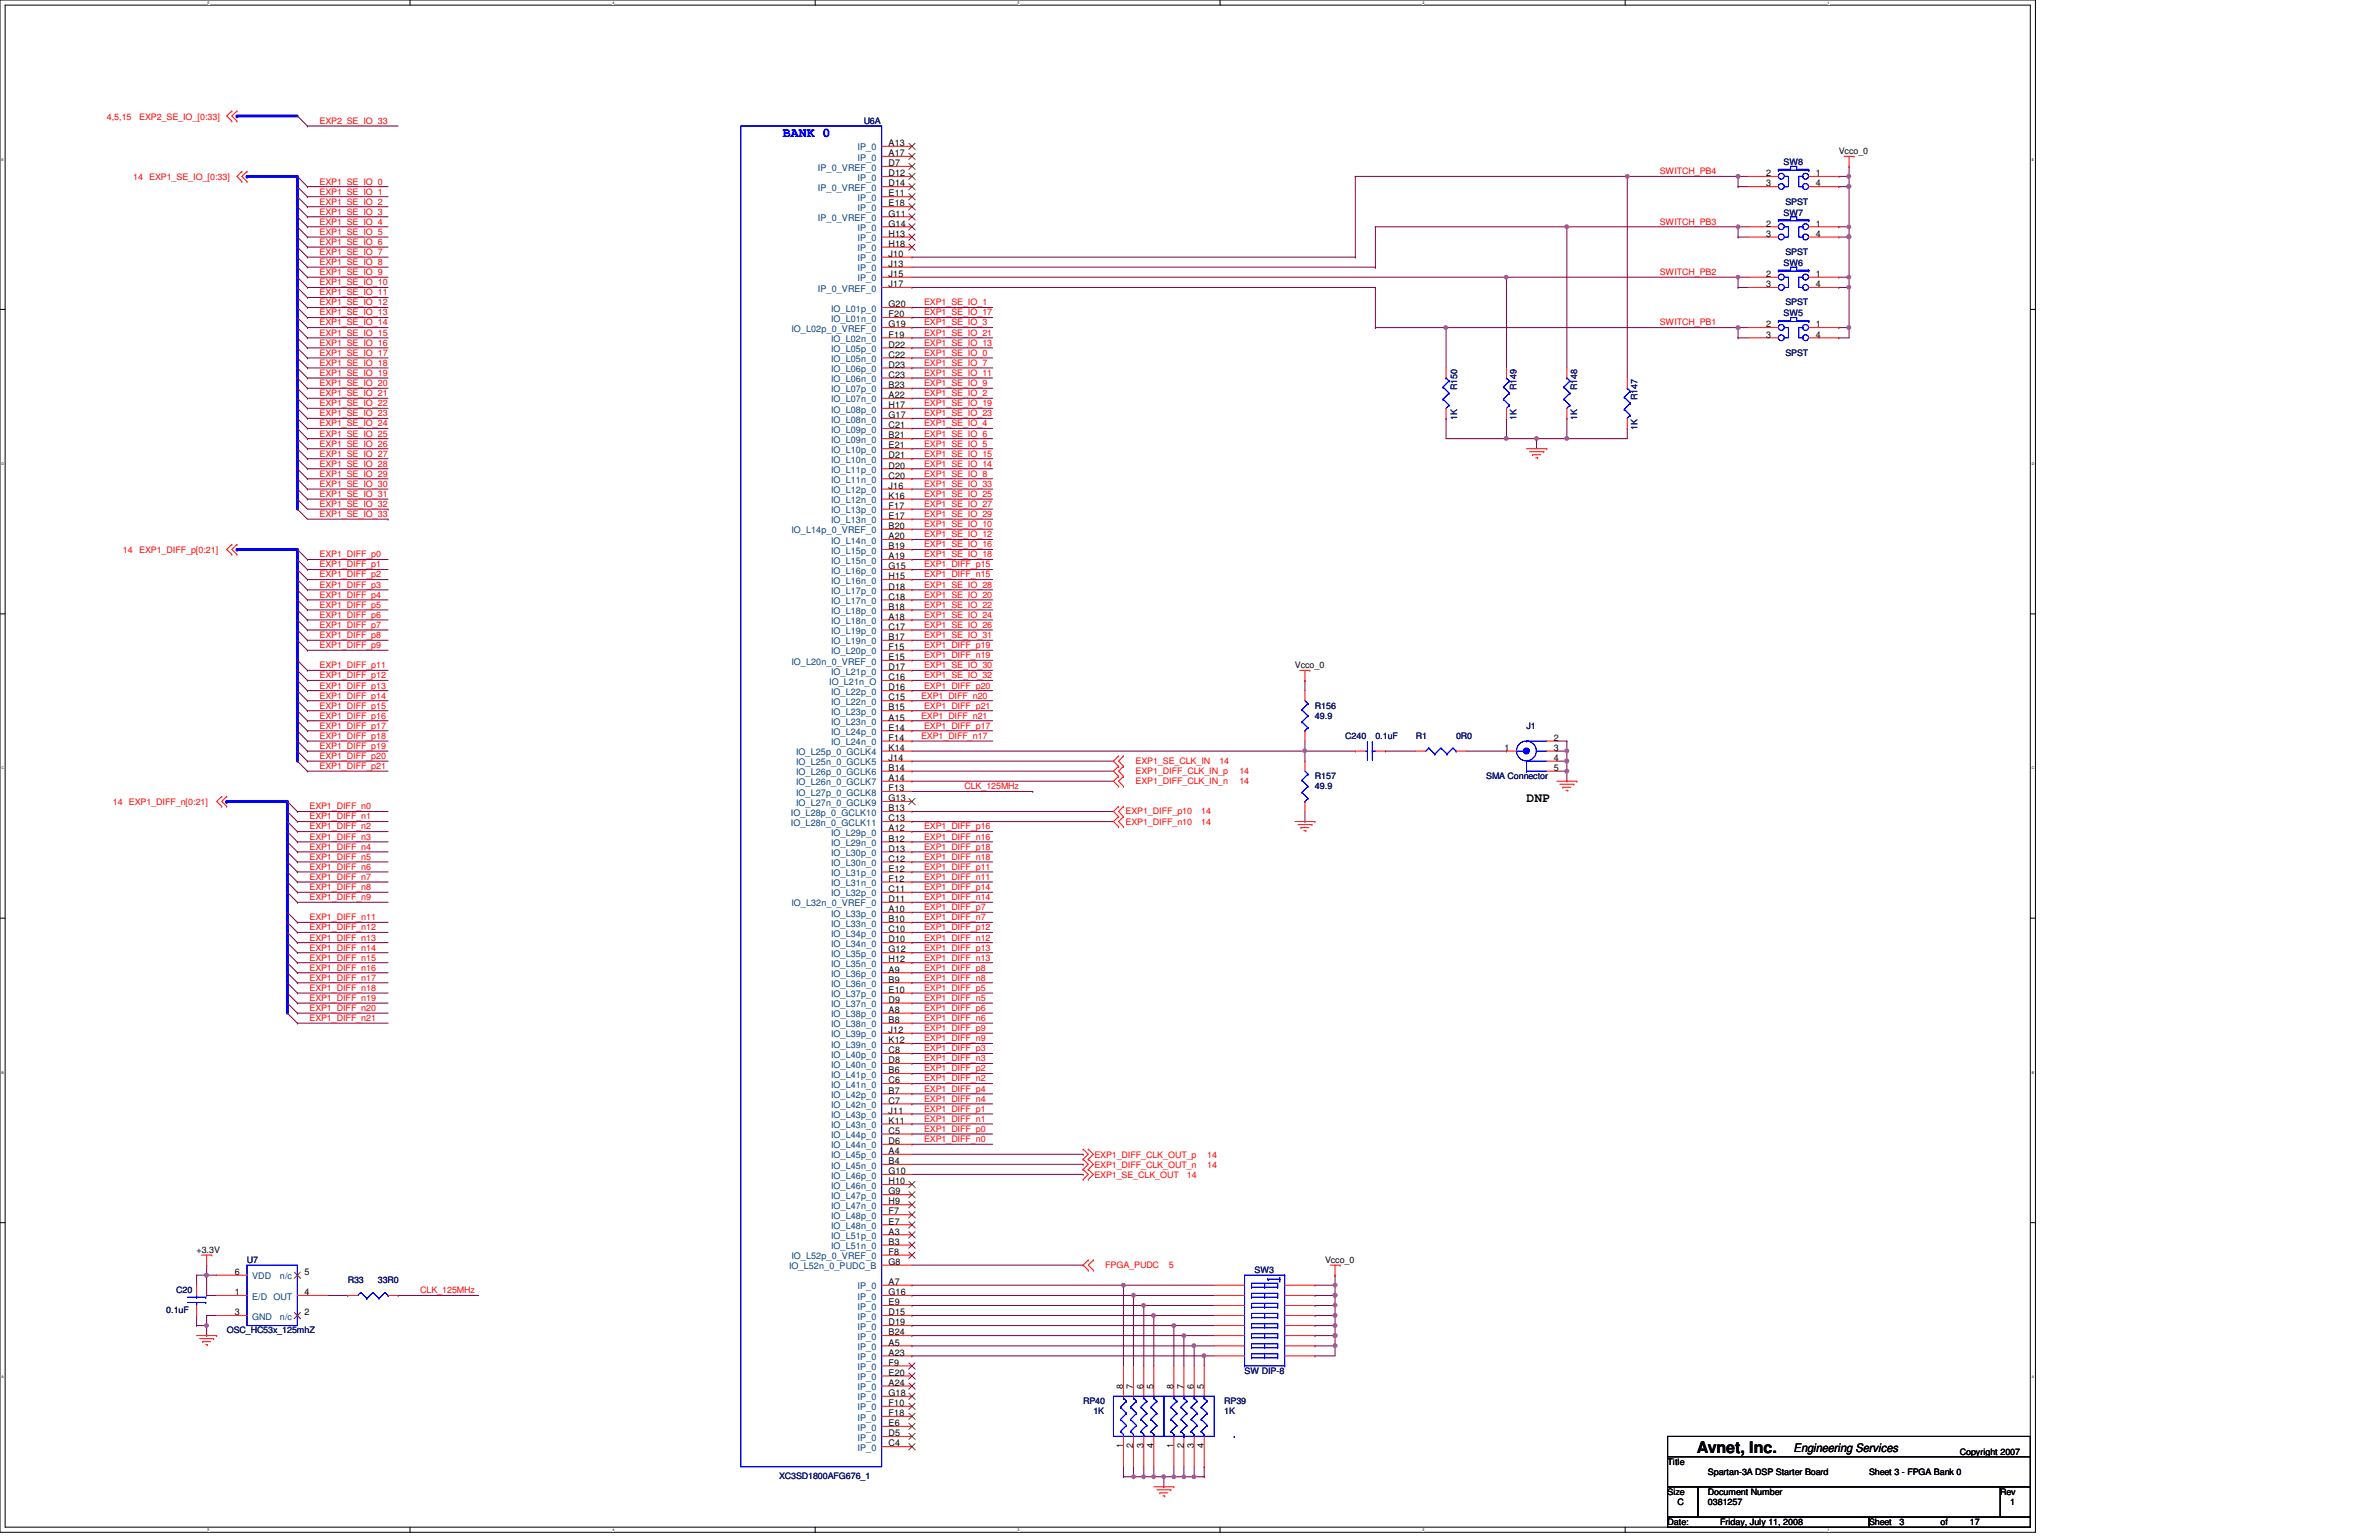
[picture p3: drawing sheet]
<svg xmlns="http://www.w3.org/2000/svg" width="432mm" height="279mm" viewBox="0 0 432 279" stroke-linecap="round" stroke-linejoin="round" font-family="sans-serif">
<defs><g id="words">
<text font-size="2.9" x="308" y="263.7">Avnet, Inc.</text>
<text font-size="2.4" fill="#00f" x="142.1" y="24.8">BANK 0</text>
<text font-size="2.4" x="277.1" y="145.5">DNP</text>
<text font-size="2.2" x="325.5" y="263.5">Engineering Services</text>
<g font-size="1.7" fill="#004080">
<text x="155.7" y="27.3">IP_0</text>
<text x="155.7" y="29.1">IP_0</text>
<text x="148.5" y="30.9">IP_0_VREF_0</text>
<text x="148.5" y="34.6">IP_0_VREF_0</text>
<text x="155.7" y="32.8">IP_0</text>
<text x="148.5" y="40.1">IP_0_VREF_0</text>
<text x="155.7" y="36.4">IP_0</text>
<text x="155.7" y="38.3">IP_0</text>
<text x="155.7" y="41.9">IP_0</text>
<text x="155.7" y="45.6">IP_0</text>
<text x="155.7" y="43.8">IP_0</text>
<text x="155.7" y="47.4">IP_0</text>
<text x="148.5" y="52.9">IP_0_VREF_0</text>
<text x="155.7" y="49.2">IP_0</text>
<text x="155.7" y="51.1">IP_0</text>
<text x="150.8" y="58.4">IO_L01n_0</text>
<text x="150.8" y="56.6">IO_L01p_0</text>
<text x="143.6" y="60.2">IO_L02p_0_VREF_0</text>
<text x="150.8" y="65.7">IO_L05n_0</text>
<text x="150.8" y="63.9">IO_L05p_0</text>
<text x="150.8" y="62.1">IO_L02n_0</text>
<text x="150.8" y="71.2">IO_L07p_0</text>
<text x="150.8" y="69.3">IO_L06n_0</text>
<text x="150.8" y="67.5">IO_L06p_0</text>
<text x="150.8" y="73">IO_L07n_0</text>
<text x="150.8" y="74.8">IO_L08p_0</text>
<text x="150.8" y="76.7">IO_L08n_0</text>
<text x="150.8" y="80.3">IO_L09n_0</text>
<text x="150.8" y="78.5">IO_L09p_0</text>
<text x="150.8" y="84">IO_L10n_0</text>
<text x="150.8" y="82.2">IO_L10p_0</text>
<text x="150.8" y="87.6">IO_L11n_0</text>
<text x="150.8" y="85.8">IO_L11p_0</text>
<text x="150.8" y="89.5">IO_L12p_0</text>
<text x="150.8" y="95">IO_L13n_0</text>
<text x="150.8" y="93.1">IO_L13p_0</text>
<text x="150.8" y="91.3">IO_L12n_0</text>
<text x="143.6" y="96.8">IO_L14p_0_VREF_0</text>
<text x="150.8" y="98.6">IO_L14n_0</text>
<text x="150.8" y="100.5">IO_L15p_0</text>
<text x="150.8" y="102.3">IO_L15n_0</text>
<text x="150.8" y="105.9">IO_L16n_0</text>
<text x="150.8" y="107.8">IO_L17p_0</text>
<text x="150.8" y="104.1">IO_L16p_0</text>
<text x="150.8" y="113.2">IO_L18n_0</text>
<text x="150.8" y="111.4">IO_L18p_0</text>
<text x="150.8" y="109.6">IO_L17n_0</text>
<text x="150.8" y="116.9">IO_L19n_0</text>
<text x="150.8" y="115.1">IO_L19p_0</text>
<text x="150.8" y="118.7">IO_L20p_0</text>
<text x="143.6" y="120.6">IO_L20n_0_VREF_0</text>
<text x="150.5" y="124.2">IO_L21n_O</text>
<text x="150.8" y="122.4">IO_L21p_0</text>
<text x="150.8" y="131.5">IO_L23n_0</text>
<text x="150.8" y="129.7">IO_L23p_0</text>
<text x="150.8" y="127.9">IO_L22n_0</text>
<text x="150.8" y="126.1">IO_L22p_0</text>
<text x="144.5" y="137">IO_L25p_0_GCLK4</text>
<text x="150.8" y="133.3">IO_L24p_0</text>
<text x="150.8" y="135.2">IO_L24n_0</text>
<text x="144.5" y="142.5">IO_L26n_0_GCLK7</text>
<text x="144.5" y="140.7">IO_L26p_0_GCLK6</text>
<text x="144.5" y="138.9">IO_L25n_0_GCLK5</text>
<text x="143.6" y="148">IO_L28p_0_GCLK10</text>
<text x="143.6" y="149.8">IO_L28n_0_GCLK11</text>
<text x="144.5" y="144.4">IO_L27p_0_GCLK8</text>
<text x="144.5" y="146.2">IO_L27n_0_GCLK9</text>
<text x="150.8" y="151.6">IO_L29p_0</text>
<text x="150.8" y="153.5">IO_L29n_0</text>
<text x="150.8" y="155.3">IO_L30p_0</text>
<text x="150.8" y="157.1">IO_L30n_0</text>
<text x="150.8" y="159">IO_L31p_0</text>
<text x="150.8" y="160.8">IO_L31n_0</text>
<text x="143.6" y="164.5">IO_L32n_0_VREF_0</text>
<text x="150.8" y="166.3">IO_L33p_0</text>
<text x="150.8" y="162.6">IO_L32p_0</text>
<text x="150.8" y="168.1">IO_L33n_0</text>
<text x="150.8" y="169.9">IO_L34p_0</text>
<text x="150.8" y="171.8">IO_L34n_0</text>
<text x="150.8" y="173.6">IO_L35p_0</text>
<text x="150.8" y="177.2">IO_L36p_0</text>
<text x="150.8" y="179.1">IO_L36n_0</text>
<text x="150.8" y="175.4">IO_L35n_0</text>
<text x="150.8" y="184.6">IO_L38p_0</text>
<text x="150.8" y="182.8">IO_L37n_0</text>
<text x="150.8" y="180.9">IO_L37p_0</text>
<text x="150.8" y="186.4">IO_L38n_0</text>
<text x="150.8" y="191.9">IO_L40p_0</text>
<text x="150.8" y="188.2">IO_L39p_0</text>
<text x="150.8" y="190.1">IO_L39n_0</text>
<text x="150.8" y="195.5">IO_L41p_0</text>
<text x="150.8" y="197.4">IO_L41n_0</text>
<text x="150.8" y="193.7">IO_L40n_0</text>
<text x="150.8" y="199.2">IO_L42p_0</text>
<text x="150.8" y="201">IO_L42n_0</text>
<text x="150.8" y="202.9">IO_L43p_0</text>
<text x="150.8" y="206.5">IO_L44p_0</text>
<text x="150.8" y="208.4">IO_L44n_0</text>
<text x="150.8" y="204.7">IO_L43n_0</text>
<text x="150.8" y="210.2">IO_L45p_0</text>
<text x="150.8" y="212">IO_L45n_0</text>
<text x="150.8" y="213.8">IO_L46p_0</text>
<text x="150.8" y="215.6">IO_L46n_0</text>
<text x="150.8" y="221.1">IO_L48p_0</text>
<text x="150.8" y="217.5">IO_L47p_0</text>
<text x="150.8" y="219.3">IO_L47n_0</text>
<text x="150.8" y="224.8">IO_L51p_0</text>
<text x="150.8" y="226.7">IO_L51n_0</text>
<text x="150.8" y="223">IO_L48n_0</text>
<text x="45.8" y="232.1">VDD</text>
<text x="50.8" y="232.1">n/c</text>
<text x="143.2" y="230.3">IO_L52n_0_PUDC_B</text>
<text x="143.6" y="228.5">IO_L52p_0_VREF_0</text>
<text x="155.7" y="233.9">IP_0</text>
<text x="45.8" y="235.8">E/D OUT</text>
<text x="45.8" y="239.4">GND</text>
<text x="50.8" y="239.4">n/c</text>
<text x="155.7" y="235.8">IP_0</text>
<text x="155.7" y="237.6">IP_0</text>
<text x="155.7" y="239.4">IP_0</text>
<text x="155.7" y="241.3">IP_0</text>
<text x="155.7" y="243.1">IP_0</text>
<text x="155.7" y="244.9">IP_0</text>
<text x="155.7" y="246.8">IP_0</text>
<text x="155.7" y="248.6">IP_0</text>
<text x="155.7" y="250.4">IP_0</text>
<text x="155.7" y="252.2">IP_0</text>
<text x="155.7" y="254.1">IP_0</text>
<text x="155.7" y="255.9">IP_0</text>
<text x="155.7" y="257.7">IP_0</text>
<text x="155.7" y="259.5">IP_0</text>
<text x="155.7" y="261.4">IP_0</text>
<text x="155.7" y="263.2">IP_0</text>
</g>
<g font-size="1.7">
<text x="161.3" y="26.5">A13</text>
<text x="161.3" y="28.3">A17</text>
<text x="161.3" y="30.1">D7</text>
<text x="161.3" y="32">D12</text>
<text x="161.3" y="33.8">D14</text>
<text x="161.3" y="35.6">E11</text>
<text x="320.6" y="33.8">3</text>
<text x="320.6" y="32">2</text>
<text x="329.6" y="32">1</text>
<text x="329.6" y="33.8">4</text>
<text x="161.3" y="37.5">E18</text>
<text x="161.3" y="39.3">G11</text>
<text x="161.3" y="41.1">G14</text>
<text x="320.6" y="41.1">2</text>
<text x="329.6" y="41.1">1</text>
<text x="161.3" y="44.8">H18</text>
<text x="161.3" y="43">H13</text>
<text x="161.3" y="46.6">J10</text>
<text x="320.6" y="43">3</text>
<text x="329.6" y="43">4</text>
<text x="161.3" y="48.4">J13</text>
<text x="161.3" y="50.2">J15</text>
<text x="161.3" y="52.1">J17</text>
<text x="320.6" y="52.1">3</text>
<text x="320.6" y="50.2">2</text>
<text x="329.6" y="50.2">1</text>
<text x="329.6" y="52.1">4</text>
<text x="161.3" y="57.6">F20</text>
<text x="161.3" y="59.4">G19</text>
<text x="161.3" y="55.8">G20</text>
<text x="320.6" y="59.4">2</text>
<text x="329.6" y="59.4">1</text>
<text x="161.3" y="64.9">C22</text>
<text x="161.3" y="63.1">D22</text>
<text x="161.3" y="61.3">F19</text>
<text x="320.6" y="61.3">3</text>
<text x="329.6" y="61.3">4</text>
<text x="161.3" y="70.4">B23</text>
<text x="161.3" y="68.5">C23</text>
<text x="161.3" y="66.7">D23</text>
<text x="161.3" y="72.2">A22</text>
<text x="161.3" y="74">H17</text>
<text x="161.3" y="77.7">C21</text>
<text x="161.3" y="75.9">G17</text>
<text x="161.3" y="79.5">B21</text>
<text x="161.3" y="83.2">D21</text>
<text x="161.3" y="81.4">E21</text>
<text x="161.3" y="86.8">C20</text>
<text x="161.3" y="85">D20</text>
<text x="161.3" y="88.7">J16</text>
<text x="161.3" y="96">B20</text>
<text x="161.3" y="94.1">E17</text>
<text x="161.3" y="92.3">F17</text>
<text x="161.3" y="90.5">K16</text>
<text x="161.3" y="101.5">A19</text>
<text x="161.3" y="97.8">A20</text>
<text x="161.3" y="99.7">B19</text>
<text x="161.3" y="105.1">H15</text>
<text x="161.3" y="107">D18</text>
<text x="161.3" y="103.3">G15</text>
<text x="161.3" y="112.4">A18</text>
<text x="161.3" y="110.6">B18</text>
<text x="161.3" y="108.8">C18</text>
<text x="161.3" y="116.1">B17</text>
<text x="161.3" y="114.3">C17</text>
<text x="161.3" y="119.8">E15</text>
<text x="161.3" y="117.9">F15</text>
<text x="161.3" y="123.4">C16</text>
<text x="161.3" y="125.3">D16</text>
<text x="161.3" y="121.6">D17</text>
<text x="161.3" y="130.7">A15</text>
<text x="161.3" y="128.9">B15</text>
<text x="161.3" y="127.1">C15</text>
<text x="161.3" y="132.5">E14</text>
<text x="161.3" y="134.4">F14</text>
<text x="161.3" y="136.2">K14</text>
<text x="273" y="136.2">1</text>
<text x="282" y="134.4">2</text>
<text x="282" y="136.2">3</text>
<text x="161.3" y="141.7">A14</text>
<text x="161.3" y="139.9">B14</text>
<text x="161.3" y="143.6">F13</text>
<text x="161.3" y="138">J14</text>
<text x="282" y="139.9">5</text>
<text x="282" y="138">4</text>
<text x="161.3" y="147.2">B13</text>
<text x="161.3" y="149">C13</text>
<text x="161.3" y="145.4">G13</text>
<text x="161.3" y="150.8">A12</text>
<text x="161.3" y="152.7">B12</text>
<text x="161.3" y="154.5">D13</text>
<text x="161.3" y="161.8">C11</text>
<text x="161.3" y="156.3">C12</text>
<text x="161.3" y="158.2">E12</text>
<text x="161.3" y="160">F12</text>
<text x="161.3" y="165.5">A10</text>
<text x="161.3" y="167.3">B10</text>
<text x="161.3" y="163.7">D11</text>
<text x="161.3" y="169.1">C10</text>
<text x="161.3" y="171">D10</text>
<text x="161.3" y="172.8">G12</text>
<text x="161.3" y="176.4">A9</text>
<text x="161.3" y="178.3">B9</text>
<text x="161.3" y="174.6">H12</text>
<text x="161.3" y="183.8">A8</text>
<text x="161.3" y="185.6">B8</text>
<text x="161.3" y="181.9">D9</text>
<text x="161.3" y="180.1">E10</text>
<text x="161.3" y="191.1">C8</text>
<text x="161.3" y="187.4">J12</text>
<text x="161.3" y="189.3">K12</text>
<text x="161.3" y="194.7">B6</text>
<text x="161.3" y="196.6">C6</text>
<text x="161.3" y="192.9">D8</text>
<text x="161.3" y="198.4">B7</text>
<text x="161.3" y="200.2">C7</text>
<text x="161.3" y="202.1">J11</text>
<text x="161.3" y="203.9">K11</text>
<text x="161.3" y="209.4">A4</text>
<text x="161.3" y="205.7">C5</text>
<text x="161.3" y="207.6">D6</text>
<text x="161.3" y="211.2">B4</text>
<text x="161.3" y="213">G10</text>
<text x="161.3" y="214.8">H10</text>
<text x="161.3" y="220.3">F7</text>
<text x="161.3" y="216.7">G9</text>
<text x="161.3" y="218.5">H9</text>
<text x="161.3" y="224">A3</text>
<text x="161.3" y="225.8">B3</text>
<text x="161.3" y="222.2">E7</text>
<text x="161.3" y="227.7">F8</text>
<text x="42.6" y="231.3">6</text>
<text x="55.2" y="231.3">5</text>
<text x="161.3" y="229.5">G8</text>
<text x="161.3" y="233.1">A7</text>
<text x="42.6" y="235">1</text>
<text x="42.6" y="238.6">3</text>
<text x="55.2" y="238.6">2</text>
<text x="55.2" y="235">4</text>
<text x="161.3" y="235">G16</text>
<text x="161.3" y="236.8">E9</text>
<text x="161.3" y="238.6">D15</text>
<text x="161.3" y="240.5">D19</text>
<text x="161.3" y="242.3">B24</text>
<text x="161.3" y="244.1">A5</text>
<text x="161.3" y="246">A23</text>
<text x="161.3" y="247.8">F9</text>
<text x="161.3" y="249.6">E20</text>
<text x="161.3" y="251.4">A24</text>
<text x="161.3" y="253.3">G18</text>
<text x="161.3" y="255.1">F10</text>
<text x="161.3" y="256.9">F18</text>
<text x="203.9" y="252.1" transform="rotate(-90 203.9 252.1)">8</text>
<text x="205.7" y="252.1" transform="rotate(-90 205.7 252.1)">7</text>
<text x="207.6" y="252.1" transform="rotate(-90 207.6 252.1)">6</text>
<text x="209.4" y="252.1" transform="rotate(-90 209.4 252.1)">5</text>
<text x="213" y="252.1" transform="rotate(-90 213 252.1)">8</text>
<text x="214.8" y="252.1" transform="rotate(-90 214.8 252.1)">7</text>
<text x="216.7" y="252.1" transform="rotate(-90 216.7 252.1)">6</text>
<text x="218.5" y="252.1" transform="rotate(-90 218.5 252.1)">5</text>
<text x="161.3" y="258.7">E6</text>
<text x="161.3" y="260.6">D5</text>
<text x="161.3" y="262.4">C4</text>
<text x="203.9" y="262.8" transform="rotate(-90 203.9 262.8)">1</text>
<text x="205.7" y="262.8" transform="rotate(-90 205.7 262.8)">2</text>
<text x="207.6" y="262.8" transform="rotate(-90 207.6 262.8)">3</text>
<text x="209.4" y="262.8" transform="rotate(-90 209.4 262.8)">4</text>
<text x="213" y="262.8" transform="rotate(-90 213 262.8)">1</text>
<text x="214.8" y="262.8" transform="rotate(-90 214.8 262.8)">2</text>
<text x="216.7" y="262.8" transform="rotate(-90 216.7 262.8)">3</text>
<text x="218.5" y="262.8" transform="rotate(-90 218.5 262.8)">4</text>
</g>
<g font-size="1.6" fill="#f00">
<text x="19.4" y="21.8">4,5,15</text>
<text x="25.3" y="21.8">EXP2_SE_IO_[0:33]</text>
<text x="58" y="22.5">EXP2_SE_IO_33</text>
<text x="24.2" y="32.7">14 EXP1_SE_IO_[0:33]</text>
<text x="58" y="35.3">EXP1_SE_IO_1</text>
<text x="58" y="33.5">EXP1_SE_IO_0</text>
<text x="301.2" y="31.6">SWITCH_PB4</text>
<text x="58" y="40.8">EXP1_SE_IO_4</text>
<text x="58" y="38.9">EXP1_SE_IO_3</text>
<text x="58" y="37.1">EXP1_SE_IO_2</text>
<text x="301.2" y="40.8">SWITCH_PB3</text>
<text x="58" y="46.3">EXP1_SE_IO_7</text>
<text x="58" y="44.4">EXP1_SE_IO_6</text>
<text x="58" y="42.6">EXP1_SE_IO_5</text>
<text x="58" y="53.6">EXP1_SE_IO_11</text>
<text x="58" y="51.8">EXP1_SE_IO_10</text>
<text x="58" y="49.9">EXP1_SE_IO_9</text>
<text x="58" y="48.1">EXP1_SE_IO_8</text>
<text x="301.2" y="49.9">SWITCH_PB2</text>
<text x="58" y="59.1">EXP1_SE_IO_14</text>
<text x="58" y="57.2">EXP1_SE_IO_13</text>
<text x="58" y="55.4">EXP1_SE_IO_12</text>
<text x="167.7" y="55.4">EXP1_SE_IO_1</text>
<text x="167.7" y="57.2">EXP1_SE_IO_17</text>
<text x="167.7" y="59.1">EXP1_SE_IO_3</text>
<text x="301.2" y="59.1">SWITCH_PB1</text>
<text x="58" y="64.6">EXP1_SE_IO_17</text>
<text x="58" y="62.7">EXP1_SE_IO_16</text>
<text x="58" y="60.9">EXP1_SE_IO_15</text>
<text x="167.7" y="64.6">EXP1_SE_IO_0</text>
<text x="167.7" y="60.9">EXP1_SE_IO_21</text>
<text x="167.7" y="62.7">EXP1_SE_IO_13</text>
<text x="58" y="71.9">EXP1_SE_IO_21</text>
<text x="58" y="70.1">EXP1_SE_IO_20</text>
<text x="58" y="68.2">EXP1_SE_IO_19</text>
<text x="58" y="66.4">EXP1_SE_IO_18</text>
<text x="167.7" y="68.2">EXP1_SE_IO_11</text>
<text x="167.7" y="70.1">EXP1_SE_IO_9</text>
<text x="167.7" y="66.4">EXP1_SE_IO_7</text>
<text x="167.7" y="71.9">EXP1_SE_IO_2</text>
<text x="58" y="75.5">EXP1_SE_IO_23</text>
<text x="58" y="73.7">EXP1_SE_IO_22</text>
<text x="58" y="77.3">EXP1_SE_IO_24</text>
<text x="167.7" y="75.5">EXP1_SE_IO_23</text>
<text x="167.7" y="73.7">EXP1_SE_IO_19</text>
<text x="167.7" y="77.3">EXP1_SE_IO_4</text>
<text x="58" y="82.8">EXP1_SE_IO_27</text>
<text x="58" y="81">EXP1_SE_IO_26</text>
<text x="58" y="79.2">EXP1_SE_IO_25</text>
<text x="167.7" y="79.2">EXP1_SE_IO_6</text>
<text x="167.7" y="81">EXP1_SE_IO_5</text>
<text x="167.7" y="82.8">EXP1_SE_IO_15</text>
<text x="58" y="88.3">EXP1_SE_IO_30</text>
<text x="58" y="86.5">EXP1_SE_IO_29</text>
<text x="58" y="84.7">EXP1_SE_IO_28</text>
<text x="167.7" y="84.7">EXP1_SE_IO_14</text>
<text x="167.7" y="86.5">EXP1_SE_IO_8</text>
<text x="167.7" y="88.3">EXP1_SE_IO_33</text>
<text x="58" y="92">EXP1_SE_IO_32</text>
<text x="58" y="93.8">EXP1_SE_IO_33</text>
<text x="58" y="90.2">EXP1_SE_IO_31</text>
<text x="167.7" y="95.6">EXP1_SE_IO_10</text>
<text x="167.7" y="93.8">EXP1_SE_IO_29</text>
<text x="167.7" y="92">EXP1_SE_IO_27</text>
<text x="167.7" y="90.2">EXP1_SE_IO_25</text>
<text x="22.3" y="100.4">14</text>
<text x="25.3" y="100.4">EXP1_DIFF_p[0:21]</text>
<text x="58" y="101.1">EXP1_DIFF_p0</text>
<text x="167.7" y="101.1">EXP1_SE_IO_18</text>
<text x="167.7" y="99.3">EXP1_SE_IO_16</text>
<text x="167.7" y="97.5">EXP1_SE_IO_12</text>
<text x="58" y="103">EXP1_DIFF_p1</text>
<text x="58" y="104.8">EXP1_DIFF_p2</text>
<text x="58" y="106.6">EXP1_DIFF_p3</text>
<text x="167.7" y="103">EXP1_DIFF_p15</text>
<text x="167.7" y="104.8">EXP1_DIFF_n15</text>
<text x="167.7" y="106.6">EXP1_SE_IO_28</text>
<text x="58" y="108.5">EXP1_DIFF_p4</text>
<text x="58" y="110.3">EXP1_DIFF_p5</text>
<text x="58" y="112.1">EXP1_DIFF_p6</text>
<text x="58" y="113.9">EXP1_DIFF_p7</text>
<text x="167.7" y="110.3">EXP1_SE_IO_22</text>
<text x="167.7" y="108.5">EXP1_SE_IO_20</text>
<text x="167.7" y="113.9">EXP1_SE_IO_26</text>
<text x="167.7" y="112.1">EXP1_SE_IO_24</text>
<text x="58" y="115.8">EXP1_DIFF_p8</text>
<text x="58" y="117.6">EXP1_DIFF_p9</text>
<text x="167.7" y="117.6">EXP1_DIFF_p19</text>
<text x="167.7" y="119.4">EXP1_DIFF_n19</text>
<text x="167.7" y="115.8">EXP1_SE_IO_31</text>
<text x="58" y="123.1">EXP1_DIFF_p12</text>
<text x="58" y="124.9">EXP1_DIFF_p13</text>
<text x="58" y="121.2">EXP1_DIFF_p11</text>
<text x="167.7" y="124.9">EXP1_DIFF_p20</text>
<text x="167.7" y="123.1">EXP1_SE_IO_32</text>
<text x="167.7" y="121.2">EXP1_SE_IO_30</text>
<text x="58" y="126.7">EXP1_DIFF_p14</text>
<text x="58" y="128.6">EXP1_DIFF_p15</text>
<text x="58" y="130.4">EXP1_DIFF_p16</text>
<text x="167.2" y="126.7">EXP1_DIFF_n20</text>
<text x="167.2" y="130.4">EXP1_DIFF_n21</text>
<text x="167.7" y="128.6">EXP1_DIFF_p21</text>
<text x="58" y="132.2">EXP1_DIFF_p17</text>
<text x="58" y="134.1">EXP1_DIFF_p18</text>
<text x="58" y="135.9">EXP1_DIFF_p19</text>
<text x="58" y="137.7">EXP1_DIFF_p20</text>
<text x="167.2" y="134.1">EXP1_DIFF_n17</text>
<text x="167.7" y="132.2">EXP1_DIFF_p17</text>
<text x="58" y="139.5">EXP1_DIFF_p21</text>
<text x="175" y="143.2">CLK_125MHz</text>
<text x="206.1" y="138.6">EXP1_SE_CLK_IN</text>
<text x="206.1" y="142.3">EXP1_DIFF_CLK_IN_n</text>
<text x="206.1" y="140.5">EXP1_DIFF_CLK_IN_p</text>
<text x="221.3" y="138.6">14</text>
<text x="225" y="142.3">14</text>
<text x="225" y="140.5">14</text>
<text x="20.5" y="146.1">14 EXP1_DIFF_n[0:21]</text>
<text x="56.2" y="148.7">EXP1_DIFF_n1</text>
<text x="56.2" y="146.9">EXP1_DIFF_n0</text>
<text x="204.3" y="147.7">EXP1_DIFF_p10</text>
<text x="204.3" y="149.6">EXP1_DIFF_n10</text>
<text x="218" y="147.7">14</text>
<text x="218" y="149.6">14</text>
<text x="56.2" y="150.5">EXP1_DIFF_n2</text>
<text x="56.2" y="152.4">EXP1_DIFF_n3</text>
<text x="56.2" y="154.2">EXP1_DIFF_n4</text>
<text x="56.2" y="156">EXP1_DIFF_n5</text>
<text x="167.7" y="154.2">EXP1_DIFF_p18</text>
<text x="167.7" y="156">EXP1_DIFF_n18</text>
<text x="167.7" y="150.5">EXP1_DIFF_p16</text>
<text x="167.7" y="152.4">EXP1_DIFF_n16</text>
<text x="56.2" y="157.8">EXP1_DIFF_n6</text>
<text x="56.2" y="159.6">EXP1_DIFF_n7</text>
<text x="56.2" y="161.5">EXP1_DIFF_n8</text>
<text x="167.7" y="161.5">EXP1_DIFF_p14</text>
<text x="167.7" y="159.6">EXP1_DIFF_n11</text>
<text x="167.7" y="157.8">EXP1_DIFF_p11</text>
<text x="56.2" y="167">EXP1_DIFF_n11</text>
<text x="56.2" y="163.3">EXP1_DIFF_n9</text>
<text x="167.7" y="167">EXP1_DIFF_n7</text>
<text x="167.7" y="163.3">EXP1_DIFF_n14</text>
<text x="167.7" y="165.1">EXP1_DIFF_p7</text>
<text x="56.2" y="172.5">EXP1_DIFF_n14</text>
<text x="56.2" y="168.8">EXP1_DIFF_n12</text>
<text x="56.2" y="170.6">EXP1_DIFF_n13</text>
<text x="167.7" y="168.8">EXP1_DIFF_p12</text>
<text x="167.7" y="172.5">EXP1_DIFF_p13</text>
<text x="167.7" y="170.6">EXP1_DIFF_n12</text>
<text x="56.2" y="174.3">EXP1_DIFF_n15</text>
<text x="56.2" y="179.8">EXP1_DIFF_n18</text>
<text x="56.2" y="176.1">EXP1_DIFF_n16</text>
<text x="56.2" y="177.9">EXP1_DIFF_n17</text>
<text x="167.7" y="177.9">EXP1_DIFF_n8</text>
<text x="167.7" y="174.3">EXP1_DIFF_n13</text>
<text x="167.7" y="179.8">EXP1_DIFF_p5</text>
<text x="167.7" y="176.1">EXP1_DIFF_p8</text>
<text x="56.2" y="181.6">EXP1_DIFF_n19</text>
<text x="56.2" y="183.4">EXP1_DIFF_n20</text>
<text x="56.2" y="185.3">EXP1_DIFF_n21</text>
<text x="167.7" y="185.3">EXP1_DIFF_n6</text>
<text x="167.7" y="181.6">EXP1_DIFF_n5</text>
<text x="167.7" y="183.4">EXP1_DIFF_p6</text>
<text x="167.7" y="188.9">EXP1_DIFF_n9</text>
<text x="167.7" y="190.8">EXP1_DIFF_p3</text>
<text x="167.7" y="187.1">EXP1_DIFF_p9</text>
<text x="167.7" y="196.2">EXP1_DIFF_n2</text>
<text x="167.7" y="192.6">EXP1_DIFF_n3</text>
<text x="167.7" y="194.4">EXP1_DIFF_p2</text>
<text x="167.7" y="203.5">EXP1_DIFF_n1</text>
<text x="167.7" y="199.9">EXP1_DIFF_n4</text>
<text x="167.7" y="201.7">EXP1_DIFF_p1</text>
<text x="167.7" y="198.1">EXP1_DIFF_p4</text>
<text x="167.7" y="205.4">EXP1_DIFF_p0</text>
<text x="167.7" y="207.2">EXP1_DIFF_n0</text>
<text x="198.6" y="210.1">EXP1_DIFF_CLK_OUT_p</text>
<text x="198.6" y="212">EXP1_DIFF_CLK_OUT_n</text>
<text x="198.6" y="213.8">EXP1_SE_CLK_OUT</text>
<text x="215.4" y="213.8">14</text>
<text x="219.1" y="210.1">14</text>
<text x="219.1" y="212">14</text>
<text x="200.6" y="230">FPGA_PUDC</text>
<text x="212.2" y="230">5</text>
<text x="76.3" y="234.7">CLK_125MHz</text>
</g>
<g font-size="1.6" fill="#000080">
<text x="156.8" y="22.5">U6A</text>
<text x="323.7" y="30">SW8</text>
<text x="323.7" y="39.1">SW7</text>
<text x="324.1" y="37.1">SPST</text>
<text x="324.1" y="46.3">SPST</text>
<text x="323.7" y="48.3">SW6</text>
<text x="323.7" y="57.4">SW5</text>
<text x="324.1" y="55.4">SPST</text>
<text x="324.1" y="64.6">SPST</text>
<text x="264.5" y="70.8" transform="rotate(-90 264.5 70.8)">R150</text>
<text x="275.3" y="70.8" transform="rotate(-90 275.3 70.8)">R149</text>
<text x="286.3" y="70.8" transform="rotate(-90 286.3 70.8)">R148</text>
<text x="264.5" y="76.1" transform="rotate(-90 264.5 76.1)">1K</text>
<text x="275.3" y="76.1" transform="rotate(-90 275.3 76.1)">1K</text>
<text x="286.3" y="76.1" transform="rotate(-90 286.3 76.1)">1K</text>
<text x="297.2" y="77.9" transform="rotate(-90 297.2 77.9)">1K</text>
<text x="297.2" y="72.6" transform="rotate(-90 297.2 72.6)">R147</text>
<text x="238.7" y="128.6">R156</text>
<text x="238.7" y="130.4">49.9</text>
<text x="244.2" y="134">C240</text>
<text x="249.6" y="134">0.1uF</text>
<text x="257" y="134">R1</text>
<text x="264.3" y="134">0R0</text>
<text x="277.1" y="132.2">J1</text>
<text x="238.7" y="141.4">R157</text>
<text x="238.7" y="143.2">49.9</text>
<text x="269.7" y="141.4">SMA Connector</text>
<text x="44.8" y="229.2">U7</text>
<text x="63.1" y="232.8">R33</text>
<text x="68.6" y="232.8">33R0</text>
<text x="227.7" y="231">SW3</text>
<text x="30.2" y="238.3">0.1uF</text>
<text x="32" y="234.6">C20</text>
<text x="41.1" y="241.9">OSC_HC53x_125mhZ</text>
<text x="225.9" y="249.3">SW DIP-8</text>
<text x="196.6" y="254.8">RP40</text>
<text x="198.5" y="256.6">1K</text>
<text x="222.2" y="254.8">RP39</text>
<text x="222.2" y="256.6">1K</text>
<text x="141.4" y="268.3">XC3SD1800AFG676_1</text>
</g>
<g font-size="1.6">
<text x="333.8" y="28">Vcco_0</text>
<text x="235" y="121.2">Vcco_0</text>
<text x="35.7" y="227.3">+3.3V</text>
<text x="240.5" y="229.2">Vcco_0</text>
<text x="355.7" y="263.9">Copyright 2007</text>
<text x="302.7" y="265.7">Title</text>
<text x="310" y="267.5">Spartan-3A DSP Starter Board</text>
<text x="339.3" y="267.5">Sheet 3 - FPGA Bank 0</text>
<text x="302.7" y="271.2">Size</text>
<text x="304.5" y="273">C</text>
<text x="310" y="271.2">Document Number</text>
<text x="310" y="273">0381257</text>
<text x="363.1" y="271.2">Rev</text>
<text x="364.9" y="273">1</text>
<text x="302.7" y="276.7">Date:</text>
<text x="312.2" y="276.7">Friday, July 11, 2008</text>
<text x="339.3" y="276.7">Sheet</text>
<text x="344.8" y="276.7">3</text>
<text x="352.2" y="276.7">of</text>
<text x="357.5" y="276.7">17</text>
</g>
<g font-size=".6">
<text x="37.7" y=".7">5</text>
<text x="111.2" y=".7">4</text>
<text x="184.7" y=".7">3</text>
<text x="258.2" y=".7">2</text>
<text x="331.7" y=".7">1</text>
<text x=".3" y="29.1">E</text>
<text x="368.8" y="29.1">E</text>
<text x=".3" y="84.3">D</text>
<text x="368.8" y="84.3">D</text>
<text x=".3" y="139.6">C</text>
<text x="368.8" y="139.6">C</text>
<text x=".3" y="194.8">B</text>
<text x="368.8" y="194.8">B</text>
<text x=".3" y="250">A</text>
<text x="368.8" y="250">A</text>
<text x="37.7" y="277.8">5</text>
<text x="111.2" y="277.8">4</text>
<text x="184.7" y="277.8">3</text>
<text x="258.2" y="277.8">2</text>
<text x="331.7" y="277.8">1</text>
</g>
</g></defs>
<path d="M0 0h369.4v278h-369.4zM.9 .9h367.6v276.2h-367.6z" fill="none" stroke="#000" stroke-width=".18"/>
<g fill="#fff">
<path d="M37.7 .1h.3v.7h-.3z"/>
<path d="M37.7 277.2h.3v.7h-.3z"/>
</g>
<path d="M74.4 0v.9M74.4 277.1v.9" fill="none" stroke="#000" stroke-width=".18"/>
<g fill="#fff">
<path d="M111.2 .1h.3v.7h-.3z"/>
<path d="M111.2 277.2h.3v.7h-.3z"/>
</g>
<path d="M148 0v.9M148 277.1v.9" fill="none" stroke="#000" stroke-width=".18"/>
<g fill="#fff">
<path d="M184.7 .1h.3v.7h-.3z"/>
<path d="M184.7 277.2h.3v.7h-.3z"/>
</g>
<path d="M221.4 0v.9M221.4 277.1v.9" fill="none" stroke="#000" stroke-width=".18"/>
<g fill="#fff">
<path d="M258.2 .1h.3v.7h-.3z"/>
<path d="M258.2 277.2h.3v.7h-.3z"/>
</g>
<path d="M295 0v.9M295 277.1v.9" fill="none" stroke="#000" stroke-width=".18"/>
<g fill="#fff">
<path d="M331.7 .1h.4v.7h-.4z"/>
<path d="M331.7 277.2h.4v.7h-.4z"/>
<path d="M.3 28.5h.4v.8h-.4z"/>
<path d="M368.8 28.5h.4v.8h-.4z"/>
<path d="M.3 83.7h.4v.8h-.4z"/>
<path d="M368.8 83.7h.4v.8h-.4z"/>
</g>
<path d="M0 56.1h.9M368.5 56.1h.9" fill="none" stroke="#000" stroke-width=".18"/>
<g fill="#fff">
<path d="M.3 139h.4v.7h-.4z"/>
<path d="M368.8 139h.4v.7h-.4z"/>
</g>
<path d="M0 111.4h.9M368.5 111.4h.9" fill="none" stroke="#000" stroke-width=".18"/>
<g fill="#fff">
<path d="M.3 194.2h.4v.7h-.4z"/>
<path d="M368.8 194.2h.4v.7h-.4z"/>
</g>
<path d="M0 166.6h.9M368.5 166.6h.9" fill="none" stroke="#000" stroke-width=".18"/>
<g fill="#fff">
<path d="M.3 249.4h.3v.7h-.3z"/>
<path d="M368.8 249.4h.3v.7h-.3z"/>
</g>
<path d="M0 221.8h.9M368.5 221.8h.9" fill="none" stroke="#000" stroke-width=".18"/>
<path d="M54 50.3v1.9" fill="none" stroke="#00f" stroke-width=".51"/>
<circle cx="54" cy="50.3" r=".25" fill="#00f"/>
<path d="M55.8 75.9h.1M55.8 74.1h.1M55.8 75.9h14.6M55.8 74.1h14.6" fill="none" stroke="#800040" stroke-width=".18"/>
<path d="M54 116.2v3.6" fill="none" stroke="#00f" stroke-width=".51"/>
<circle cx="54" cy="116.2" r=".25" fill="#00f"/>
<g fill="none" stroke="#800040" stroke-width=".18">
<path d="M55.8 72.3h.1M55.8 70.4h.1M55.8 68.6h.1M55.8 66.8h.1M55.8 64.9h.1M55.8 63.1h.1M55.8 72.3h14.6M55.8 70.4h14.6M55.8 68.6h14.6M55.8 66.8h14.6M55.8 64.9h14.6M55.8 63.1h14.6"/>
<path d="M55.8 123.4h.1M55.8 125.3h.1M55.8 127.1h.1M55.8 128.9h.1M55.8 123.4h14.6M55.8 125.3h14.6M55.8 127.1h14.6M55.8 128.9h14.6M54 149.1h.1M54 149.1h16.4"/>
</g>
<path d="M52.2 165.5v1.8" fill="none" stroke="#00f" stroke-width=".51"/>
<circle cx="52.2" cy="165.5" r=".25" fill="#00f"/>
<path d="M54 52.2v1.8" fill="none" stroke="#00f" stroke-width=".51"/>
<circle cx="54" cy="52.2" r=".25" fill="#00f"/>
<path d="M54 54v1.8" fill="none" stroke="#00f" stroke-width=".51"/>
<circle cx="54" cy="54" r=".25" fill="#00f"/>
<path d="M52.2 167.3v1.9" fill="none" stroke="#00f" stroke-width=".51"/>
<circle cx="52.2" cy="167.3" r=".25" fill="#00f"/>
<path d="M54 119.8v1.8" fill="none" stroke="#00f" stroke-width=".51"/>
<circle cx="54" cy="119.8" r=".25" fill="#00f"/>
<path d="M55.8 22.9h.1M55.8 22.9h16.5M165.5 50.3h107.9M249.6 48.5h.1M249.6 59.4h.1M249.6 41.1v7.4M249.6 59.4h12.9M273.4 50.3h.1M242.3 235h.1M242.3 236.9h.1M242.3 235v3.7" fill="none" stroke="#800040" stroke-width=".18"/>
<path d="M43 21h11" fill="none" stroke="#00f" stroke-width=".51"/>
<circle cx="43" cy="21" r=".25" fill="#00f"/>
<path d="M249.6 52.2h.1M249.6 52.2v7.2M238.7 233.2h.1M242.3 231.4h.1M242.3 231.4v1.8h-3.6" fill="none" stroke="#800040" stroke-width=".18"/>
<circle cx="242.3" cy="233.2" r=".34" fill="#f0f"/>
<circle cx="242.3" cy="233.2" r=".34" fill="none" stroke="#f0f" stroke-width=".18"/>
<path d="M165.5 52.2h.1M165.5 48.5h84.1M165.5 52.2h84.1M249.6 41.1h.1M249.6 48.5h.1M249.6 41.1h34.8M238.7 235h.1M238.7 235h3.6" fill="none" stroke="#800040" stroke-width=".18"/>
<circle cx="242.3" cy="235" r=".34" fill="#f0f"/>
<circle cx="242.3" cy="235" r=".34" fill="none" stroke="#f0f" stroke-width=".18"/>
<path d="M284.4 41.1h.1M284.4 41.1h31.1M335.6 50.3h.1M335.6 50.3v1.9" fill="none" stroke="#800040" stroke-width=".18"/>
<circle cx="284.4" cy="41.1" r=".36" fill="#f0f"/>
<circle cx="284.4" cy="41.1" r=".36" fill="none" stroke="#f0f" stroke-width=".18"/>
<path d="M273.4 50.3h.1M273.4 50.3h42.1" fill="none" stroke="#800040" stroke-width=".18"/>
<circle cx="273.4" cy="50.3" r=".34" fill="#f0f"/>
<circle cx="273.4" cy="50.3" r=".34" fill="none" stroke="#f0f" stroke-width=".18"/>
<path d="M238.7 236.9h.1M238.7 236.9h3.6" fill="none" stroke="#800040" stroke-width=".18"/>
<circle cx="242.3" cy="236.8" r=".34" fill="#f0f"/>
<circle cx="242.3" cy="236.8" r=".34" fill="none" stroke="#f0f" stroke-width=".18"/>
<path d="M238.7 238.7h.1M238.7 238.7h3.6" fill="none" stroke="#800040" stroke-width=".18"/>
<circle cx="242.3" cy="238.6" r=".35" fill="#f0f"/>
<circle cx="242.3" cy="238.6" r=".35" fill="none" stroke="#f0f" stroke-width=".18"/>
<path d="M242.3 233.2h.1M242.3 233.2v1.8" fill="none" stroke="#800040" stroke-width=".18"/>
<circle cx="242.3" cy="235" r=".34" fill="#f0f"/>
<circle cx="242.3" cy="235" r=".34" fill="none" stroke="#f0f" stroke-width=".18"/>
<path d="M315.5 41.1h.1M315.5 41.1h1.8" fill="none" stroke="#800040" stroke-width=".18"/>
<circle cx="315.5" cy="41.1" r=".34" fill="#f0f"/>
<circle cx="315.5" cy="41.1" r=".34" fill="none" stroke="#f0f" stroke-width=".18"/>
<path d="M273.4 50.3h.1M273.4 50.3v16.5M284.4 41.1h.1M284.4 41.1v25.7M315.5 41.1h.1M315.5 41.1v1.9M335.6 43h.1M335.6 43v7.3" fill="none" stroke="#800040" stroke-width=".18"/>
<circle cx="335.6" cy="50.3" r=".34" fill="#f0f"/>
<circle cx="335.6" cy="50.3" r=".34" fill="none" stroke="#f0f" stroke-width=".18"/>
<circle cx="335.6" cy="43" r=".34" fill="#f0f"/>
<circle cx="335.6" cy="43" r=".34" fill="none" stroke="#f0f" stroke-width=".18"/>
<path d="M315.5 43h.1M315.5 43h1.8" fill="none" stroke="#800040" stroke-width=".18"/>
<path d="M54 55.8v1.8" fill="none" stroke="#00f" stroke-width=".51"/>
<circle cx="54" cy="55.8" r=".25" fill="#00f"/>
<path d="M55.8 59.4h.1M55.8 57.6h.1M55.8 55.8h.1M55.8 59.4h14.6M55.8 57.6h14.6M55.8 55.8h14.6M55.8 61.3h.1M55.8 61.3h14.6" fill="none" stroke="#800040" stroke-width=".18"/>
<path d="M54 57.6v1.8" fill="none" stroke="#00f" stroke-width=".51"/>
<circle cx="54" cy="57.6" r=".25" fill="#00f"/>
<g fill="none" stroke="#800040" stroke-width=".18">
<path d="M55.8 54h.1M55.8 52.2h.1M55.8 50.3h.1M55.8 48.5h.1M55.8 46.7h.1M55.8 44.8h.1M55.8 43h.1M55.8 41.1h.1M55.8 54h14.6M55.8 52.2h14.6M55.8 50.3h14.6M55.8 48.5h14.6"/>
<path d="M55.8 46.7h14.6M55.8 44.8h14.6M55.8 43h14.6M55.8 41.1h14.6M262.5 75.9h.1M262.5 75.9v3.7"/>
</g>
<path d="M52.2 169.2v1.8" fill="none" stroke="#00f" stroke-width=".51"/>
<circle cx="52.2" cy="169.2" r=".25" fill="#00f"/>
<path d="M55.8 39.3h.1M55.8 37.5h.1M55.8 35.7h.1M55.8 33.9h.1M55.8 39.3h14.6M55.8 37.5h14.6M55.8 35.7h14.6M55.8 33.9h14.6" fill="none" stroke="#800040" stroke-width=".18"/>
<path d="M54 121.6v1.8" fill="none" stroke="#00f" stroke-width=".51"/>
<circle cx="54" cy="121.6" r=".25" fill="#00f"/>
<path d="M55.8 130.8h.1M55.8 132.6h.1M55.8 134.5h.1M55.8 136.3h.1M55.8 130.8h14.6M55.8 132.6h14.6M55.8 134.5h14.6M55.8 136.3h14.6M54 150.9h.1M54 150.9h16.4" fill="none" stroke="#800040" stroke-width=".18"/>
<path d="M54 59.4v1.9" fill="none" stroke="#00f" stroke-width=".51"/>
<circle cx="54" cy="59.4" r=".25" fill="#00f"/>
<path d="M54 123.4v1.9" fill="none" stroke="#00f" stroke-width=".51"/>
<circle cx="54" cy="123.4" r=".25" fill="#00f"/>
<path d="M52.2 171v1.8" fill="none" stroke="#00f" stroke-width=".51"/>
<circle cx="52.2" cy="171" r=".25" fill="#00f"/>
<path d="M54 61.3v1.8" fill="none" stroke="#00f" stroke-width=".51"/>
<circle cx="54" cy="61.3" r=".25" fill="#00f"/>
<path d="M54 125.3v1.8" fill="none" stroke="#00f" stroke-width=".51"/>
<circle cx="54" cy="125.3" r=".25" fill="#00f"/>
<path d="M54 63.1v1.8" fill="none" stroke="#00f" stroke-width=".51"/>
<circle cx="54" cy="63.1" r=".25" fill="#00f"/>
<path d="M335.6 59.4h.1M335.6 59.4v1.9" fill="none" stroke="#800040" stroke-width=".18"/>
<path d="M52.2 172.8v1.9" fill="none" stroke="#00f" stroke-width=".51"/>
<circle cx="52.2" cy="172.8" r=".25" fill="#00f"/>
<path d="M54 64.9v1.9" fill="none" stroke="#00f" stroke-width=".51"/>
<circle cx="54" cy="64.9" r=".25" fill="#00f"/>
<path d="M54 127.1v1.8" fill="none" stroke="#00f" stroke-width=".51"/>
<circle cx="54" cy="127.1" r=".25" fill="#00f"/>
<path d="M52.2 174.7v1.8" fill="none" stroke="#00f" stroke-width=".51"/>
<circle cx="52.2" cy="174.7" r=".25" fill="#00f"/>
<path d="M54 152.7h.1M54 152.7h16.4" fill="none" stroke="#800040" stroke-width=".18"/>
<path d="M54 66.8v1.8" fill="none" stroke="#00f" stroke-width=".51"/>
<circle cx="54" cy="66.8" r=".25" fill="#00f"/>
<path d="M54 128.9v1.9" fill="none" stroke="#00f" stroke-width=".51"/>
<circle cx="54" cy="128.9" r=".25" fill="#00f"/>
<path d="M54 68.6v1.8" fill="none" stroke="#00f" stroke-width=".51"/>
<circle cx="54" cy="68.6" r=".25" fill="#00f"/>
<path d="M315.5 50.3h.1M315.5 50.3h1.8" fill="none" stroke="#800040" stroke-width=".18"/>
<circle cx="315.5" cy="50.3" r=".34" fill="#f0f"/>
<circle cx="315.5" cy="50.3" r=".34" fill="none" stroke="#f0f" stroke-width=".18"/>
<path d="M273.4 75.9h.1M273.4 75.9v3.7M284.4 75.9h.1M284.4 75.9v3.7" fill="none" stroke="#800040" stroke-width=".18"/>
<path d="M52.2 176.5v1.8" fill="none" stroke="#00f" stroke-width=".51"/>
<circle cx="52.2" cy="176.5" r=".25" fill="#00f"/>
<path d="M54 130.8v1.8" fill="none" stroke="#00f" stroke-width=".51"/>
<circle cx="54" cy="130.8" r=".25" fill="#00f"/>
<path d="M54 70.4v1.9" fill="none" stroke="#00f" stroke-width=".51"/>
<circle cx="54" cy="70.4" r=".25" fill="#00f"/>
<path d="M54 72.3v1.8" fill="none" stroke="#00f" stroke-width=".51"/>
<circle cx="54" cy="72.3" r=".25" fill="#00f"/>
<path d="M52.2 178.3v1.9" fill="none" stroke="#00f" stroke-width=".51"/>
<circle cx="52.2" cy="178.3" r=".25" fill="#00f"/>
<path d="M54 132.6v1.9" fill="none" stroke="#00f" stroke-width=".51"/>
<circle cx="54" cy="132.6" r=".25" fill="#00f"/>
<path d="M335.6 41.1h.1M335.6 41.1v1.9M55.8 138.1h.1M55.8 138.1h14.6" fill="none" stroke="#800040" stroke-width=".18"/>
<circle cx="335.6" cy="43" r=".34" fill="#f0f"/>
<circle cx="335.6" cy="43" r=".34" fill="none" stroke="#f0f" stroke-width=".18"/>
<path d="M333.8 41.1h.1M333.8 41.1h1.8M335.6 52.2h.1M335.6 52.2v7.2" fill="none" stroke="#800040" stroke-width=".18"/>
<circle cx="335.6" cy="52.1" r=".34" fill="#f0f"/>
<circle cx="335.6" cy="52.1" r=".34" fill="none" stroke="#f0f" stroke-width=".18"/>
<path d="M333.8 50.3h.1M333.8 43h.1M333.8 50.3h1.8M333.8 43h1.8M55.8 139.9h.1M55.8 139.9h14.6" fill="none" stroke="#800040" stroke-width=".18"/>
<path d="M54 74.1v1.8" fill="none" stroke="#00f" stroke-width=".51"/>
<circle cx="54" cy="74.1" r=".25" fill="#00f"/>
<path d="M262.5 59.4h.1M262.5 59.4v7.4M333.8 52.2h.1M333.8 52.2h1.8M54 158.2h.1M54 154.6h.1M54 156.4h.1M54 158.2h16.4M54 154.6h16.4M54 156.4h16.4M54 160h.1M54 160h16.4" fill="none" stroke="#800040" stroke-width=".18"/>
<path d="M54 134.5v1.8" fill="none" stroke="#00f" stroke-width=".51"/>
<circle cx="54" cy="134.5" r=".25" fill="#00f"/>
<path d="M52.2 180.2v1.8" fill="none" stroke="#00f" stroke-width=".51"/>
<circle cx="52.2" cy="180.2" r=".25" fill="#00f"/>
<path d="M54 75.9v1.8" fill="none" stroke="#00f" stroke-width=".51"/>
<circle cx="54" cy="75.9" r=".25" fill="#00f"/>
<path d="M54 136.3v1.8" fill="none" stroke="#00f" stroke-width=".51"/>
<circle cx="54" cy="136.3" r=".25" fill="#00f"/>
<path d="M54 77.7v1.9" fill="none" stroke="#00f" stroke-width=".51"/>
<circle cx="54" cy="77.7" r=".25" fill="#00f"/>
<path d="M52.2 182v1.8" fill="none" stroke="#00f" stroke-width=".51"/>
<circle cx="52.2" cy="182" r=".25" fill="#00f"/>
<path d="M54 79.6v1.8" fill="none" stroke="#00f" stroke-width=".51"/>
<circle cx="54" cy="79.6" r=".25" fill="#00f"/>
<path d="M333.8 59.4h.1M333.8 59.4h1.8" fill="none" stroke="#800040" stroke-width=".18"/>
<circle cx="335.6" cy="59.4" r=".34" fill="#f0f"/>
<circle cx="335.6" cy="59.4" r=".34" fill="none" stroke="#f0f" stroke-width=".18"/>
<path d="M315.5 59.4h.1M315.5 59.4h1.8M333.8 61.3h.1M333.8 61.3h1.8" fill="none" stroke="#800040" stroke-width=".18"/>
<circle cx="315.5" cy="59.4" r=".34" fill="#f0f"/>
<circle cx="315.5" cy="59.4" r=".34" fill="none" stroke="#f0f" stroke-width=".18"/>
<path d="M54 81.4v1.8" fill="none" stroke="#00f" stroke-width=".51"/>
<circle cx="54" cy="81.4" r=".25" fill="#00f"/>
<path d="M54 167.3h.1M54 161.9h.1M54 163.7h.1M54 167.3h16.4M54 161.9h16.4M54 163.7h16.4" fill="none" stroke="#800040" stroke-width=".18"/>
<path d="M54 83.2v1.8" fill="none" stroke="#00f" stroke-width=".51"/>
<circle cx="54" cy="83.2" r=".25" fill="#00f"/>
<path d="M315.5 50.3h.1M315.5 52.2h.1M315.5 50.3v1.9M315.5 52.2h1.8" fill="none" stroke="#800040" stroke-width=".18"/>
<path d="M54 88.7v1.9" fill="none" stroke="#00f" stroke-width=".51"/>
<circle cx="54" cy="88.7" r=".25" fill="#00f"/>
<path d="M54 90.6v1.8" fill="none" stroke="#00f" stroke-width=".51"/>
<circle cx="54" cy="90.6" r=".25" fill="#00f"/>
<path d="M55.8 92.4h14.6M70.4 92.4h.1M55.8 101.5h.1M55.8 101.5h14.6M54 172.8h.1M54 174.7h.1M54 169.2h.1M54 171h.1M54 172.8h16.4M54 174.7h16.4M54 169.2h16.4M54 171h16.4" fill="none" stroke="#800040" stroke-width=".18"/>
<path d="M54 85v1.9" fill="none" stroke="#00f" stroke-width=".51"/>
<circle cx="54" cy="85" r=".25" fill="#00f"/>
<path d="M54 86.9v1.8" fill="none" stroke="#00f" stroke-width=".51"/>
<circle cx="54" cy="86.9" r=".25" fill="#00f"/>
<g fill="none" stroke="#800040" stroke-width=".18">
<path d="M55.8 90.6h.1M55.8 94.2h14.6M55.8 90.6h14.6M70.4 94.2h.1M55.8 103.3h.1M55.8 103.3h14.6M54 176.5h.1M54 178.3h.1M54 176.5h16.4M54 178.3h16.4M54 180.2h.1M54 182h.1"/>
<path d="M54 180.2h16.4M54 182h16.4"/>
</g>
<path d="M52.2 145.4v1.8" fill="none" stroke="#00f" stroke-width=".51"/>
<circle cx="52.2" cy="145.4" r=".25" fill="#00f"/>
<path d="M55.8 105.2h.1M55.8 105.2h14.6" fill="none" stroke="#800040" stroke-width=".18"/>
<path d="M44.8 32h9.2" fill="none" stroke="#00f" stroke-width=".51"/>
<circle cx="44.8" cy="32" r=".25" fill="#00f"/>
<path d="M41.1 145.4h11.1" fill="none" stroke="#00f" stroke-width=".51"/>
<circle cx="41.1" cy="145.4" r=".25" fill="#00f"/>
<path d="M43 99.7h11" fill="none" stroke="#00f" stroke-width=".51"/>
<circle cx="43" cy="99.7" r=".25" fill="#00f"/>
<path d="M55.8 88.7h.1M55.8 88.7h14.6" fill="none" stroke="#800040" stroke-width=".18"/>
<path d="M54 99.7v1.8" fill="none" stroke="#00f" stroke-width=".51"/>
<circle cx="54" cy="99.7" r=".25" fill="#00f"/>
<path d="M55.8 107h.1M55.8 107h14.6" fill="none" stroke="#800040" stroke-width=".18"/>
<path d="M52.2 147.2v1.9" fill="none" stroke="#00f" stroke-width=".51"/>
<circle cx="52.2" cy="147.2" r=".25" fill="#00f"/>
<path d="M55.8 86.9h.1M55.8 86.9h14.6M54 183.8h.1M54 185.6h.1M54 183.8h16.4M54 185.6h16.4" fill="none" stroke="#800040" stroke-width=".18"/>
<path d="M52.2 149.1v1.8" fill="none" stroke="#00f" stroke-width=".51"/>
<circle cx="52.2" cy="149.1" r=".25" fill="#00f"/>
<path d="M54 32v1.9" fill="none" stroke="#00f" stroke-width=".51"/>
<circle cx="54" cy="32" r=".25" fill="#00f"/>
<path d="M52.2 150.9v1.8" fill="none" stroke="#00f" stroke-width=".51"/>
<circle cx="52.2" cy="150.9" r=".25" fill="#00f"/>
<path d="M55.8 85h.1M55.8 85h14.6" fill="none" stroke="#800040" stroke-width=".18"/>
<path d="M54 101.5v1.8" fill="none" stroke="#00f" stroke-width=".51"/>
<circle cx="54" cy="101.5" r=".25" fill="#00f"/>
<path d="M52.2 152.7v1.9" fill="none" stroke="#00f" stroke-width=".51"/>
<circle cx="52.2" cy="152.7" r=".25" fill="#00f"/>
<path d="M54 103.3v1.9" fill="none" stroke="#00f" stroke-width=".51"/>
<circle cx="54" cy="103.3" r=".25" fill="#00f"/>
<path d="M52.2 154.6v1.8" fill="none" stroke="#00f" stroke-width=".51"/>
<circle cx="52.2" cy="154.6" r=".25" fill="#00f"/>
<path d="M54 33.9v1.8" fill="none" stroke="#00f" stroke-width=".51"/>
<circle cx="54" cy="33.9" r=".25" fill="#00f"/>
<path d="M54 105.2v1.8" fill="none" stroke="#00f" stroke-width=".51"/>
<circle cx="54" cy="105.2" r=".25" fill="#00f"/>
<path d="M54 35.7v1.8" fill="none" stroke="#00f" stroke-width=".51"/>
<circle cx="54" cy="35.7" r=".25" fill="#00f"/>
<g fill="none" stroke="#800040" stroke-width=".18">
<path d="M55.8 79.6h.1M55.8 77.7h.1M55.8 79.6h14.6M55.8 77.7h14.6M55.8 83.2h.1M55.8 81.4h.1M55.8 83.2h14.6M55.8 81.4h14.6M55.8 108.8h.1M55.8 110.7h.1M55.8 112.5h.1M55.8 114.3h.1"/>
<path d="M55.8 108.8h14.6M55.8 110.7h14.6M55.8 112.5h14.6M55.8 114.3h14.6"/>
</g>
<path d="M52.2 156.4v1.8" fill="none" stroke="#00f" stroke-width=".51"/>
<circle cx="52.2" cy="156.4" r=".25" fill="#00f"/>
<path d="M54 37.5v1.8" fill="none" stroke="#00f" stroke-width=".51"/>
<circle cx="54" cy="37.5" r=".25" fill="#00f"/>
<path d="M54 107v1.8" fill="none" stroke="#00f" stroke-width=".51"/>
<circle cx="54" cy="107" r=".25" fill="#00f"/>
<path d="M54 39.3v1.8" fill="none" stroke="#00f" stroke-width=".51"/>
<circle cx="54" cy="39.3" r=".25" fill="#00f"/>
<path d="M52.2 158.2v1.8" fill="none" stroke="#00f" stroke-width=".51"/>
<circle cx="52.2" cy="158.2" r=".25" fill="#00f"/>
<path d="M54 108.8v1.9" fill="none" stroke="#00f" stroke-width=".51"/>
<circle cx="54" cy="108.8" r=".25" fill="#00f"/>
<path d="M54 41.1v1.9" fill="none" stroke="#00f" stroke-width=".51"/>
<circle cx="54" cy="41.1" r=".25" fill="#00f"/>
<path d="M54 110.7v1.8" fill="none" stroke="#00f" stroke-width=".51"/>
<circle cx="54" cy="110.7" r=".25" fill="#00f"/>
<path d="M52.2 160v1.9" fill="none" stroke="#00f" stroke-width=".51"/>
<circle cx="52.2" cy="160" r=".25" fill="#00f"/>
<path d="M54 43v1.8" fill="none" stroke="#00f" stroke-width=".51"/>
<circle cx="54" cy="43" r=".25" fill="#00f"/>
<path d="M55.8 116.2h.1M55.8 118h.1M55.8 116.2h14.6M55.8 118h14.6M55.8 121.6h.1M55.8 121.6h14.6M54 147.2h.1M54 147.2h16.4" fill="none" stroke="#800040" stroke-width=".18"/>
<path d="M54 44.8v1.9" fill="none" stroke="#00f" stroke-width=".51"/>
<circle cx="54" cy="44.8" r=".25" fill="#00f"/>
<path d="M54 114.3v1.9" fill="none" stroke="#00f" stroke-width=".51"/>
<circle cx="54" cy="114.3" r=".25" fill="#00f"/>
<path d="M52.2 161.9v3.6" fill="none" stroke="#00f" stroke-width=".51"/>
<circle cx="52.2" cy="161.9" r=".25" fill="#00f"/>
<path d="M54 46.7v1.8" fill="none" stroke="#00f" stroke-width=".51"/>
<circle cx="54" cy="46.7" r=".25" fill="#00f"/>
<path d="M54 112.5v1.8" fill="none" stroke="#00f" stroke-width=".51"/>
<circle cx="54" cy="112.5" r=".25" fill="#00f"/>
<path d="M54 48.5v1.8" fill="none" stroke="#00f" stroke-width=".51"/>
<circle cx="54" cy="48.5" r=".25" fill="#00f"/>
<path d="M207.6 236.9h.1M207.6 236.9h12.8" fill="none" stroke="#800040" stroke-width=".18"/>
<circle cx="207.6" cy="236.8" r=".34" fill="#f0f"/>
<circle cx="207.6" cy="236.8" r=".34" fill="none" stroke="#f0f" stroke-width=".18"/>
<path d="M205.7 235h.1M205.7 235h14.7" fill="none" stroke="#800040" stroke-width=".18"/>
<circle cx="205.7" cy="235" r=".34" fill="#f0f"/>
<circle cx="205.7" cy="235" r=".34" fill="none" stroke="#f0f" stroke-width=".18"/>
<path d="M203.9 233.2h.1M203.9 233.2h16.5" fill="none" stroke="#800040" stroke-width=".18"/>
<circle cx="203.9" cy="233.2" r=".34" fill="#f0f"/>
<circle cx="203.9" cy="233.2" r=".34" fill="none" stroke="#f0f" stroke-width=".18"/>
<path d="M209.4 238.7h.1M209.4 238.7h11" fill="none" stroke="#800040" stroke-width=".18"/>
<circle cx="209.4" cy="238.6" r=".35" fill="#f0f"/>
<circle cx="209.4" cy="238.6" r=".35" fill="none" stroke="#f0f" stroke-width=".18"/>
<path d="M216.7 244.2h.1M216.7 244.2h3.7" fill="none" stroke="#800040" stroke-width=".18"/>
<circle cx="216.7" cy="244.1" r=".34" fill="#f0f"/>
<circle cx="216.7" cy="244.1" r=".34" fill="none" stroke="#f0f" stroke-width=".18"/>
<path d="M214.9 242.3h.1M214.9 242.3h5.5" fill="none" stroke="#800040" stroke-width=".18"/>
<circle cx="214.9" cy="242.3" r=".34" fill="#f0f"/>
<circle cx="214.9" cy="242.3" r=".34" fill="none" stroke="#f0f" stroke-width=".18"/>
<path d="M213.1 240.5h.1M213.1 240.5h7.3" fill="none" stroke="#800040" stroke-width=".18"/>
<circle cx="213.1" cy="240.5" r=".34" fill="#f0f"/>
<circle cx="213.1" cy="240.5" r=".34" fill="none" stroke="#f0f" stroke-width=".18"/>
<path d="M218.6 246h.1M218.6 246h1.8" fill="none" stroke="#800040" stroke-width=".18"/>
<circle cx="218.5" cy="246" r=".34" fill="#f0f"/>
<circle cx="218.5" cy="246" r=".34" fill="none" stroke="#f0f" stroke-width=".18"/>
<path d="M242.3 238.7h.1M242.3 238.7v1.8h-3.6M238.7 240.5h.1M242.3 242.3h.1M242.3 244.2h.1M242.3 242.3v3.7" fill="none" stroke="#800040" stroke-width=".18"/>
<circle cx="242.3" cy="240.5" r=".34" fill="#f0f"/>
<circle cx="242.3" cy="240.5" r=".34" fill="none" stroke="#f0f" stroke-width=".18"/>
<path d="M238.7 242.3h.1M238.7 242.3h3.6" fill="none" stroke="#800040" stroke-width=".18"/>
<circle cx="242.3" cy="242.3" r=".34" fill="#f0f"/>
<circle cx="242.3" cy="242.3" r=".34" fill="none" stroke="#f0f" stroke-width=".18"/>
<path d="M238.7 244.2h.1M238.7 244.2h3.6" fill="none" stroke="#800040" stroke-width=".18"/>
<circle cx="242.3" cy="244.1" r=".34" fill="#f0f"/>
<circle cx="242.3" cy="244.1" r=".34" fill="none" stroke="#f0f" stroke-width=".18"/>
<path d="M238.7 246h.1M238.7 246h3.6M242.3 240.5h.1M242.3 240.5v1.8" fill="none" stroke="#800040" stroke-width=".18"/>
<circle cx="242.3" cy="242.3" r=".34" fill="#f0f"/>
<circle cx="242.3" cy="242.3" r=".34" fill="none" stroke="#f0f" stroke-width=".18"/>
<g fill="none" stroke="#800040" stroke-width=".18">
<path d="M165.5 238.7h.1M165.5 236.9h.1M165.5 235h.1M165.5 233.2h.1M165.5 238.7h43.9M165.5 236.9h42.1M165.5 235h40.2M165.5 233.2h38.4M203.9 233.2h.1M203.9 233.2v14.6M205.7 235h.1M205.7 235v12.8"/>
<path d="M207.6 236.9h.1M207.6 236.9v10.9M209.4 238.7h.1M209.4 238.7v9.1M165.5 246h.1M165.5 244.2h.1M165.5 242.3h.1M165.5 240.5h.1M165.5 246h53.1M165.5 244.2h51.2M165.5 242.3h49.4M165.5 240.5h47.6"/>
<path d="M213.1 240.5h.1M213.1 240.5v7.3M214.9 242.3h.1M214.9 242.3v5.5M216.7 244.2h.1M216.7 244.2v3.6M218.6 246h.1M218.6 246v1.8M203.9 267.9h.1M203.9 266.1v1.8M203.9 267.9h1.8M205.7 267.9h.1"/>
<path d="M214.9 267.9h.1M214.9 266.1v1.8M214.9 267.9h3.7M216.7 267.9h.1M216.7 266.1v1.8M218.6 266.1h.1M218.6 267.9h.1M218.6 266.1v1.8"/>
</g>
<circle cx="216.7" cy="267.9" r=".34" fill="#f0f"/>
<circle cx="216.7" cy="267.9" r=".34" fill="none" stroke="#f0f" stroke-width=".18"/>
<path d="M213.1 267.9h.1M213.1 266.1v1.8M213.1 267.9h1.8M214.9 267.9h.1" fill="none" stroke="#800040" stroke-width=".18"/>
<circle cx="214.9" cy="267.9" r=".34" fill="#f0f"/>
<circle cx="214.9" cy="267.9" r=".34" fill="none" stroke="#f0f" stroke-width=".18"/>
<path d="M211.2 269.7h.1M213.1 267.9h.1M213.1 267.9h-1.9v1.8" fill="none" stroke="#800040" stroke-width=".18"/>
<circle cx="213.1" cy="267.9" r=".34" fill="#f0f"/>
<circle cx="213.1" cy="267.9" r=".34" fill="none" stroke="#f0f" stroke-width=".18"/>
<path d="M209.4 267.9h.1M209.4 266.1v1.8M209.4 267.9h1.8M211.2 267.9h.1" fill="none" stroke="#800040" stroke-width=".18"/>
<circle cx="211.2" cy="267.9" r=".36" fill="#f0f"/>
<circle cx="211.2" cy="267.9" r=".36" fill="none" stroke="#f0f" stroke-width=".18"/>
<path d="M207.6 267.9h.1M207.6 266.1v1.8M207.6 267.9h1.8M209.4 267.9h.1" fill="none" stroke="#800040" stroke-width=".18"/>
<circle cx="209.4" cy="267.9" r=".34" fill="#f0f"/>
<circle cx="209.4" cy="267.9" r=".34" fill="none" stroke="#f0f" stroke-width=".18"/>
<path d="M205.7 267.9h.1M205.7 266.1v1.8" fill="none" stroke="#800040" stroke-width=".18"/>
<circle cx="205.7" cy="267.9" r=".34" fill="#f0f"/>
<circle cx="205.7" cy="267.9" r=".34" fill="none" stroke="#f0f" stroke-width=".18"/>
<path d="M205.7 267.9h1.9M207.6 267.9h.1" fill="none" stroke="#800040" stroke-width=".18"/>
<circle cx="207.6" cy="267.9" r=".34" fill="#f0f"/>
<circle cx="207.6" cy="267.9" r=".34" fill="none" stroke="#f0f" stroke-width=".18"/>
<path d="M262.5 59.4h.1M262.5 59.4h53M315.5 61.3h.1M315.5 61.3h1.8" fill="none" stroke="#800040" stroke-width=".18"/>
<circle cx="262.4" cy="59.4" r=".34" fill="#f0f"/>
<circle cx="262.4" cy="59.4" r=".34" fill="none" stroke="#f0f" stroke-width=".18"/>
<g fill="none" stroke="#800040" stroke-width=".18">
<path d="M165.5 55.8h.1M165.5 57.6h.1M165.5 59.4h.1M165.5 55.8h14.7M165.5 57.6h14.7M165.5 59.4h14.7M315.5 59.4h.1M315.5 59.4v1.9M165.5 64.9h.1M165.5 75.9h.1M165.5 61.3h.1M165.5 74.1h.1"/>
<path d="M165.5 63.1h.1M165.5 68.6h.1M165.5 70.4h.1M165.5 66.8h.1M165.5 79.6h.1M165.5 77.7h.1M165.5 72.3h.1M165.5 64.9h14.7M165.5 75.9h14.7M165.5 61.3h14.7M165.5 74.1h14.7M165.5 63.1h14.7"/>
<path d="M165.5 68.6h14.7M165.5 70.4h14.7M165.5 66.8h14.7M165.5 79.6h14.7M165.5 77.7h14.7M165.5 72.3h14.7M165.5 99.7h.1M165.5 85h.1M165.5 97.9h.1M165.5 96h.1M165.5 86.9h.1M165.5 81.4h.1"/>
<path d="M165.5 88.7h.1M165.5 94.2h.1M165.5 92.4h.1M165.5 90.6h.1M165.5 83.2h.1M165.5 99.7h14.7M165.5 85h14.7M165.5 97.9h14.7M165.5 96h14.7M165.5 86.9h14.7M165.5 81.4h14.7M165.5 88.7h14.7"/>
<path d="M165.5 94.2h14.7M165.5 92.4h14.7M165.5 90.6h14.7M165.5 83.2h14.7M165.5 103.3h.1M165.5 118h.1M165.5 105.2h.1M165.5 119.8h.1M165.5 110.7h.1M165.5 108.8h.1M165.5 101.5h.1M165.5 116.2h.1"/>
<path d="M165.5 107h.1M165.5 114.3h.1M165.5 112.5h.1M165.5 103.3h14.7M165.5 118h14.7M165.5 105.2h14.7M165.5 119.8h14.7M165.5 110.7h14.7M165.5 108.8h14.7M165.5 101.5h14.7M165.5 116.2h14.7M165.5 107h14.7"/>
<path d="M165.5 114.3h14.7M165.5 112.5h14.7M165.5 132.6h.1M165.5 125.3h.1M165.5 128.9h.1M165.5 134.5h.1M165.5 127.1h.1M165.5 130.8h.1M165.5 138.1h.1M165.5 123.4h.1M165.5 121.6h.1M165.5 139.9h.1"/>
<path d="M165.5 132.6h14.7M165.5 125.3h14.7M165.5 128.9h14.7M165.5 134.5h14.7M165.5 127.1h14.7M165.5 130.8h14.7M165.5 138.1h36.6M165.5 123.4h14.7M165.5 121.6h14.7M165.5 139.9h36.6M165.5 154.6h.1M165.5 156.4h.1"/>
<path d="M165.5 158.2h.1M165.5 150.9h.1M165.5 152.7h.1M165.5 141.7h.1M165.5 149.1h.1M165.5 147.2h.1M165.5 154.6h14.7M165.5 156.4h14.7M165.5 158.2h14.7M165.5 143.6h22M165.5 150.9h14.7M165.5 152.7h14.7"/>
<path d="M165.5 141.7h36.6M165.5 149.1h36.6M165.5 147.2h36.6M187.5 143.6h.1M165.5 169.2h.1M165.5 172.8h.1M165.5 161.9h.1M165.5 167.3h.1M165.5 160h.1M165.5 178.3h.1M165.5 163.7h.1M165.5 171h.1"/>
<path d="M165.5 174.7h.1M165.5 165.5h.1M165.5 176.5h.1M165.5 169.2h14.7M165.5 172.8h14.7M165.5 161.9h14.7M165.5 167.3h14.7M165.5 160h14.7M165.5 178.3h14.7M165.5 163.7h14.7M165.5 171h14.7M165.5 174.7h14.7"/>
<path d="M165.5 165.5h14.7M165.5 176.5h14.7M165.5 196.6h.1M165.5 193h.1M165.5 185.6h.1M165.5 182h.1M165.5 189.3h.1M165.5 194.8h.1M165.5 191.1h.1M165.5 198.5h.1M165.5 180.2h.1M165.5 183.8h.1"/>
<path d="M165.5 187.5h.1M165.5 196.6h14.7M165.5 193h14.7M165.5 185.6h14.7M165.5 182h14.7M165.5 189.3h14.7M165.5 194.8h14.7M165.5 191.1h14.7M165.5 198.5h14.7M165.5 180.2h14.7M165.5 183.8h14.7M165.5 187.5h14.7"/>
<path d="M165.5 203.9h.1M165.5 200.3h.1M165.5 205.7h.1M165.5 202.1h.1M165.5 207.6h.1M165.5 203.9h14.7M165.5 200.3h14.7M165.5 205.7h14.7M165.5 202.1h14.7M165.5 207.6h14.7M165.5 209.4h31.1M165.5 211.2h31.1"/>
<path d="M165.5 213.1h31.1M196.6 209.4h.1M196.6 211.2h.1M196.6 213.1h.1M37.5 231.4h.1M37.5 231.4h1.8M165.5 229.5h31.1M196.6 229.5h.1"/>
</g>
<circle cx="37.5" cy="231.3" r=".36" fill="#f0f"/>
<circle cx="37.5" cy="231.3" r=".36" fill="none" stroke="#f0f" stroke-width=".18"/>
<g fill="none" stroke="#800040" stroke-width=".18">
<path d="M35.7 231.4h.1M35.7 231.4v1.8M35.7 238.7v1.8M35.7 231.4h1.8M37.5 229.5h.1M37.5 238.7h.1M37.5 231.4h.1M37.5 229.5v1.9M37.5 238.7v1.8M37.5 238.7h1.8M35.7 240.5h.1M35.7 240.5h1.8"/>
<path d="M37.5 240.5h.1"/>
</g>
<circle cx="37.5" cy="240.5" r=".36" fill="#f0f"/>
<circle cx="37.5" cy="240.5" r=".36" fill="none" stroke="#f0f" stroke-width=".18"/>
<g fill="none" stroke="#800040" stroke-width=".18">
<path d="M295.4 32h.1M295.4 32h20.1M295.4 77.7h.1M295.4 77.7v1.9M37.5 235h.1M37.5 231.4h.1M37.5 231.4v3.6M37.5 235h1.8M59.4 235h3.7M63.1 235h.1M72.3 235h.1M72.3 235h14.6"/>
<path d="M37.5 242.3h.1M37.5 240.5v1.8"/>
</g>
<circle cx="295.4" cy="32" r=".34" fill="#f0f"/>
<circle cx="295.4" cy="32" r=".34" fill="none" stroke="#f0f" stroke-width=".18"/>
<path d="M315.5 32h.1M315.5 32h1.8" fill="none" stroke="#800040" stroke-width=".18"/>
<circle cx="315.5" cy="32" r=".34" fill="#f0f"/>
<circle cx="315.5" cy="32" r=".34" fill="none" stroke="#f0f" stroke-width=".18"/>
<path d="M315.5 32h.1M315.5 32v1.9M335.6 33.9h.1M335.6 33.9v7.2" fill="none" stroke="#800040" stroke-width=".18"/>
<circle cx="335.6" cy="41.1" r=".34" fill="#f0f"/>
<circle cx="335.6" cy="41.1" r=".34" fill="none" stroke="#f0f" stroke-width=".18"/>
<circle cx="335.6" cy="33.8" r=".34" fill="#f0f"/>
<circle cx="335.6" cy="33.8" r=".34" fill="none" stroke="#f0f" stroke-width=".18"/>
<path d="M315.5 33.9h.1M315.5 33.9h1.8M335.6 32h.1M335.6 32v1.9" fill="none" stroke="#800040" stroke-width=".18"/>
<circle cx="335.6" cy="33.8" r=".34" fill="#f0f"/>
<circle cx="335.6" cy="33.8" r=".34" fill="none" stroke="#f0f" stroke-width=".18"/>
<g fill="none" stroke="#800040" stroke-width=".18">
<path d="M246 32h.1M246 32h49.4M246 32v14.7M295.4 32h.1M295.4 32v36.6M333.8 32h.1M333.8 33.9h.1M333.8 32h1.8M333.8 33.9h1.8M165.5 46.7h.1M165.5 46.7h80.5M246 46.7h.1"/>
<path d="M282.6 139.9h1.8M282.6 138.1h1.8M284.4 136.3h.1M284.4 139.9h.1M284.4 138.1h.1M284.4 134.5v1.8M284.4 138.1v3.6M284.4 141.7h.1"/>
</g>
<circle cx="284.4" cy="139.9" r=".36" fill="#f0f"/>
<circle cx="284.4" cy="139.9" r=".36" fill="none" stroke="#f0f" stroke-width=".18"/>
<path d="M282.6 136.3h1.8M284.4 136.3h.1" fill="none" stroke="#800040" stroke-width=".18"/>
<circle cx="284.4" cy="136.2" r=".36" fill="#f0f"/>
<circle cx="284.4" cy="136.2" r=".36" fill="none" stroke="#f0f" stroke-width=".18"/>
<path d="M284.4 138.1h.1M284.4 136.3v1.8" fill="none" stroke="#800040" stroke-width=".18"/>
<circle cx="284.4" cy="138.1" r=".37" fill="#f0f"/>
<circle cx="284.4" cy="138.1" r=".37" fill="none" stroke="#f0f" stroke-width=".18"/>
<path d="M165.5 136.3h71.4M236.9 136.3h.1" fill="none" stroke="#800040" stroke-width=".18"/>
<circle cx="236.8" cy="136.2" r=".34" fill="#f0f"/>
<circle cx="236.8" cy="136.2" r=".34" fill="none" stroke="#f0f" stroke-width=".18"/>
<path d="M335.6 32h.1M335.6 30.2v1.8M266.1 136.3h7.3M273.4 136.3h.1M282.6 134.5h1.8M284.4 134.5h.1" fill="none" stroke="#800040" stroke-width=".18"/>
<circle cx="335.6" cy="32" r=".34" fill="#f0f"/>
<circle cx="335.6" cy="32" r=".34" fill="none" stroke="#f0f" stroke-width=".18"/>
<path d="M262.5 79.6h10.9M273.4 79.6h.1" fill="none" stroke="#800040" stroke-width=".18"/>
<circle cx="273.4" cy="79.5" r=".34" fill="#f0f"/>
<circle cx="273.4" cy="79.5" r=".34" fill="none" stroke="#f0f" stroke-width=".18"/>
<path d="M273.4 79.6h5.5M278.9 79.6h.1" fill="none" stroke="#800040" stroke-width=".18"/>
<circle cx="278.9" cy="79.5" r=".34" fill="#f0f"/>
<circle cx="278.9" cy="79.5" r=".34" fill="none" stroke="#f0f" stroke-width=".18"/>
<path d="M278.9 79.6h.1M278.9 79.6v1.8M278.9 79.6h16.5M284.4 79.6h.1" fill="none" stroke="#800040" stroke-width=".18"/>
<circle cx="284.4" cy="79.5" r=".36" fill="#f0f"/>
<circle cx="284.4" cy="79.5" r=".36" fill="none" stroke="#f0f" stroke-width=".18"/>
<g fill="none" stroke="#800040" stroke-width=".18">
<path d="M54 32h.1M54 33.9h.1M54 35.7h.1M54 37.5h.1M54 39.3h.1M54 21h.1M54 32l1.8 1.9M54 33.9l1.8 1.8M54 35.7l1.8 1.8M54 37.5l1.8 1.8M54 39.3l1.8 1.8M54 21l1.8 1.9"/>
<path d="M54 41.1h.1M54 43h.1M54 44.8h.1M54 46.7h.1M54 48.5h.1M54 50.3h.1M54 52.2h.1M54 54h.1M54 55.8h.1M54 57.6h.1M54 59.4h.1M54 41.1l1.8 1.9"/>
<path d="M54 43l1.8 1.8M54 44.8l1.8 1.9M54 46.7l1.8 1.8M54 48.5l1.8 1.8M54 50.3l1.8 1.9M54 52.2l1.8 1.8M54 54l1.8 1.8M54 55.8l1.8 1.8M54 57.6l1.8 1.8M54 59.4l1.8 1.9M54 61.3h.1M54 63.1h.1"/>
<path d="M54 64.9h.1M54 66.8h.1M54 68.6h.1M54 70.4h.1M54 72.3h.1M54 74.1h.1M54 75.9h.1M54 77.7h.1M54 79.6h.1M54 61.3l1.8 1.8M54 63.1l1.8 1.8M54 64.9l1.8 1.9"/>
<path d="M54 66.8l1.8 1.8M54 68.6l1.8 1.8M54 70.4l1.8 1.9M54 72.3l1.8 1.8M54 74.1l1.8 1.8M54 75.9l1.8 1.8M54 77.7l1.8 1.9M54 79.6l1.8 1.8M54 81.4h.1M54 83.2h.1M54 85h.1M54 86.9h.1"/>
<path d="M54 88.7h.1M54 99.7h.1M54 90.6h.1M54 92.4h.1M54 81.4l1.8 1.8M54 83.2l1.8 1.8M54 85l1.8 1.9M54 86.9l1.8 1.8M54 88.7l1.8 1.9M54 99.7l1.8 1.8M54 90.6l1.8 1.8M54 92.4l1.8 1.8"/>
<path d="M54 101.5h.1M54 103.3h.1M54 105.2h.1M54 107h.1M54 108.8h.1M54 110.7h.1M54 114.3h.1M54 112.5h.1M54 116.2h.1M54 119.8h.1M54 101.5l1.8 1.8M54 103.3l1.8 1.9"/>
<path d="M54 105.2l1.8 1.8M54 107l1.8 1.8M54 108.8l1.8 1.9M54 110.7l1.8 1.8M54 114.3l1.8 1.9M54 112.5l1.8 1.8M54 116.2l1.8 1.8M54 119.8l1.8 1.8M54 121.6h.1M54 123.4h.1M54 125.3h.1M54 127.1h.1"/>
<path d="M54 128.9h.1M54 130.8h.1M54 132.6h.1M54 134.5h.1M54 136.3h.1M54 138.1h.1M54 121.6l1.8 1.8M54 123.4l1.8 1.9M54 125.3l1.8 1.8M54 127.1l1.8 1.8M54 128.9l1.8 1.9M54 130.8l1.8 1.8"/>
<path d="M54 132.6l1.8 1.9M54 134.5l1.8 1.8M54 136.3l1.8 1.8M54 138.1l1.8 1.8M236.9 123.4h.1M236.9 136.3h.1M236.9 138.1h.1M236.9 136.3h9.1M236.9 123.4v1.9M236.9 134.5v3.6M246 136.3h.1M251.5 136.3h.1"/>
<path d="M251.5 136.3h5.5M52.2 145.4h.1M52.2 147.2h.1M52.2 149.1h.1M52.2 150.9h.1M52.2 152.7h.1M52.2 154.6h.1M52.2 156.4h.1M52.2 158.2h.1M52.2 145.4l1.8 1.8M52.2 147.2l1.8 1.9M52.2 149.1l1.8 1.8"/>
<path d="M52.2 150.9l1.8 1.8M52.2 152.7l1.8 1.9M52.2 154.6l1.8 1.8M52.2 156.4l1.8 1.8M52.2 158.2l1.8 1.8M236.9 149.1h.1M236.9 147.2v1.9M52.2 160h.1M52.2 161.9h.1M52.2 165.5h.1M52.2 167.3h.1M52.2 169.2h.1"/>
<path d="M52.2 171h.1M52.2 172.8h.1M52.2 174.7h.1M52.2 176.5h.1M52.2 178.3h.1M52.2 160l1.8 1.9M52.2 161.9l1.8 1.8M52.2 165.5l1.8 1.8M52.2 167.3l1.8 1.9M52.2 169.2l1.8 1.8M52.2 171l1.8 1.8M52.2 172.8l1.8 1.9"/>
<path d="M52.2 174.7l1.8 1.8M52.2 176.5l1.8 1.8M52.2 178.3l1.8 1.9M52.2 180.2h.1M52.2 182h.1M52.2 183.8h.1M52.2 180.2l1.8 1.8M52.2 182l1.8 1.8M52.2 183.8l1.8 1.8"/>
</g>
<g fill="none" stroke="#f00" stroke-width=".18">
<path d="M42.1 20.2h.1M42.1 22h.1M42.1 20.2l-1 .8 1 1M43 20.2h.1M43 22h.1M43 20.2l-.9 .8 .9 1M43.9 31.1h.1M43.9 32.9h.1M43.9 31.1l-.9 .9 .9 .9M44.8 31.1h.1M44.8 32.9h.1M44.8 31.1l-.9 .9 .9 .9"/>
<path d="M160 28.4h5.5M160 33.9h5.5M160 32h5.5M160 26.5h5.5M160 30.2h5.5M160 35.7h5.5M160 37.5h5.5M160 39.3h5.5M317.3 33.9h5.5M317.3 32h5.5M328.3 33.9h5.5M328.3 32h5.5"/>
<path d="M334.7 28.4h1.8M335.6 30.2h.1M335.6 28.4v1.8M336.5 28.4h.1M160 59.4h5.5M160 43h5.5M160 41.1h5.5M160 44.8h5.5M160 57.6h5.5M160 55.8h5.5M160 46.7h5.5M160 48.5h5.5"/>
<path d="M160 50.3h5.5M160 52.2h5.5M317.3 59.4h5.5M317.3 43h5.5M317.3 41.1h5.5M317.3 50.3h5.5M317.3 52.2h5.5M328.3 59.4h5.5M328.3 43h5.5M328.3 41.1h5.5M328.3 50.3h5.5M328.3 52.2h5.5"/>
<path d="M160 61.3h5.5M160 72.3h5.5M160 74.1h5.5M160 79.6h5.5M160 70.4h5.5M160 77.7h5.5M160 64.9h5.5M160 68.6h5.5M160 63.1h5.5M160 66.8h5.5M160 75.9h5.5M262.5 66.8v1.8"/>
<path d="M262.5 74.1v1.8M273.4 66.8v1.8M273.4 74.1v1.8M284.4 66.8v1.8M284.4 74.1v1.8M295.4 68.6v1.8M295.4 75.9v1.8M317.3 61.3h5.5M328.3 61.3h5.5M42.1 98.8h.1M42.1 98.8l-1 .9 1 .9M43 98.8h.1"/>
<path d="M43 98.8l-.9 .9 .9 .9M160 81.4h5.5M160 97.9h5.5M160 99.7h5.5M160 96h5.5M160 86.9h5.5M160 85h5.5M160 83.2h5.5M160 94.2h5.5M160 92.4h5.5M160 88.7h5.5M160 90.6h5.5"/>
<path d="M277.1 81.4h3.7M277.6 82h2.6M278.2 82.5h.1M278.2 82.5h1.5M278.7 83.1h.4M279.1 83.1h.1M280.2 82h.1M280.8 81.4h.1M42.1 100.6h.1M43 100.6h.1M160 112.5h5.5M160 101.5h5.5"/>
<path d="M160 116.2h5.5M160 110.7h5.5M160 105.2h5.5M160 114.3h5.5M160 108.8h5.5M160 107h5.5M160 119.8h5.5M160 118h5.5M160 103.3h5.5M160 121.6h5.5M160 136.3h5.5M160 130.8h5.5"/>
<path d="M160 139.9h5.5M160 128.9h5.5M160 127.1h5.5M160 123.4h5.5M160 125.3h5.5M160 132.6h5.5M160 134.5h5.5M160 138.1h5.5M203 137.2h.1M203 139h.1M203 137.2l-.9 .9 .9 .9M203 139l-.9 .9 .9 .9"/>
<path d="M203.9 139h.1M203.9 137.2h.1M203.9 137.2l-.9 .9 .9 .9M203.9 139l-.9 .9 .9 .9M235.9 121.6h1.8M236.9 123.4h.1M236.9 121.6v1.8M236.9 125.3v1.8M236.9 132.6v1.9M236.9 138.1v1.8M237.7 121.6h.1M246 136.3h1.8"/>
<path d="M249.6 136.3h1.9M257 136.3h1.8M264.3 136.3h1.8M40.3 144.5h.1M40.3 146.3h.1M40.3 144.5l-1 .9 1 .9M41.1 144.5h.1M41.1 146.3h.1M41.1 144.5l-.8 .9 .8 .9M160 141.7h5.5M160 149.1h5.5M160 150.9h5.5"/>
<path d="M160 152.7h5.5M160 147.2h5.5M160 156.4h5.5M160 154.6h5.5M160 158.2h5.5M160 143.6h5.5M160 145.4h5.5M203 140.8h.1M203 142.7h.1M203 146.3h.1M203 148.2h.1M203 150h.1"/>
<path d="M203 140.8l-.9 .9 .9 1M203 146.3l-.9 .9 .9 1M203 148.2l-.9 .9 .9 .9M203.9 142.7h.1M203.9 140.8h.1M203.9 148.2h.1M203.9 146.3h.1M203.9 150h.1M203.9 140.8l-.9 .9 .9 1M203.9 146.3l-.9 .9 .9 1M203.9 148.2l-.9 .9 .9 .9M235 149.1h3.7"/>
<path d="M235.6 149.6h2.5M236.1 150.2h.1M236.1 150.2h1.5M236.6 150.7h.4M236.9 145.4v1.8M237 150.7h.1M238.1 149.6h.1M238.7 149.1h.1M282.6 141.7h3.6M283.1 142.3h2.6M283.7 142.8h.1M283.7 142.8h1.4"/>
<path d="M284.2 143.4h.4M284.6 143.4h.1M285.7 142.3h.1M286.2 141.7h.1M160 176.5h5.5M160 165.5h5.5M160 178.3h5.5M160 167.3h5.5M160 169.2h5.5M160 161.9h5.5M160 171h5.5M160 163.7h5.5"/>
<path d="M160 160h5.5M160 172.8h5.5M160 174.7h5.5M160 183.8h5.5M160 194.8h5.5M160 198.5h5.5M160 185.6h5.5M160 196.6h5.5M160 191.1h5.5M160 193h5.5M160 182h5.5M160 180.2h5.5"/>
<path d="M160 187.5h5.5M160 189.3h5.5M160 209.4h5.5M160 211.2h5.5M160 205.7h5.5M160 200.3h5.5M160 207.6h5.5M160 216.7h5.5M160 213.1h5.5M160 218.6h5.5M160 214.9h5.5M160 202.1h5.5"/>
<path d="M160 203.9h5.5M196.6 208.5h.1M196.6 210.3h.1M196.6 212.2h.1M196.6 214h.1M196.6 208.5l.9 .9-.9 .9M196.6 210.3l.9 .9-.9 1M196.6 212.2l.9 .9-.9 .9M197.5 208.5h.1M197.5 210.3h.1M197.5 212.2h.1M197.5 214h.1"/>
<path d="M197.5 208.5l1 .9-1 .9M197.5 210.3l1 .9-1 1M197.5 212.2l1 .9-1 .9M35.7 233.2v1.8M35.7 236.9v1.8M36.6 227.7h1.8M37.5 229.5h.1M37.5 227.7v1.8M38.4 227.7h.1M39.3 235h5.5M39.3 238.7h5.5M39.3 231.4h5.5"/>
<path d="M54 238.7h.1M54 231.4h.1M54 235h5.4M63.1 235h1.8M70.4 235h1.9M160 229.5h5.5M160 227.7h5.5M160 233.2h5.5M160 235h5.5M160 236.9h5.5M160 238.7h5.5M160 224h5.5"/>
<path d="M160 225.9h5.5M160 222.2h5.5M160 220.4h5.5M197.5 228.6h.1M197.5 230.5h.1M197.5 228.6l-.9 .9 .9 1M198.5 230.5h.1M198.5 228.6h.1M198.5 228.6l-1 .9 1 1M220.4 233.2h5.5M220.4 235h5.5M220.4 236.9h5.5"/>
<path d="M220.4 238.7h5.5M233.2 233.2h5.5M233.2 235h5.5M233.2 236.9h5.5M233.2 238.7h5.5M241.4 229.5h1.8M242.3 231.4h.1M242.3 229.5v1.9M243.2 229.5h.1M35.7 242.3h3.6M36.2 242.9h2.6M36.8 243.4h.1"/>
<path d="M36.8 243.4h1.4M37.3 244h.4M37.7 244h.1M38.8 242.9h.1M39.3 242.3h.1M160 242.3h5.5M160 240.5h5.5M160 244.2h5.5M160 246h5.5M160 247.8h5.5M160 249.6h5.5M160 251.5h5.5"/>
<path d="M160 253.3h5.5M160 255.1h5.5M160 257h5.5M160 258.8h5.5M203.9 247.8v5.5M205.7 247.8v5.5M207.6 247.8v5.5M209.4 247.8v5.5M213.1 247.8v5.5M214.9 247.8v5.5M216.7 247.8v5.5M218.6 247.8v5.5"/>
<path d="M220.4 242.3h5.5M220.4 240.5h5.5M220.4 244.2h5.5M220.4 246h5.5M233.2 242.3h5.5M233.2 240.5h5.5M233.2 244.2h5.5M233.2 246h5.5M160 260.6h5.5M160 262.5h5.5M203.9 260.6v5.5M205.7 260.6v5.5"/>
<path d="M207.6 260.6v5.5M209.4 269.7h3.7M209.4 260.6v5.5M210 270.3h2.5M210.5 270.8h.1M210.5 270.8h1.5M211.1 271.4h.3M211.4 271.4h.1M212.5 270.3h.1M213.1 269.7h.1M213.1 260.6v5.5M214.9 260.6v5.5"/>
<path d="M216.7 260.6v5.5M218.6 260.6v5.5"/>
</g>
<path d="M302.7 260.6h65.8v3.7h-65.8zM302.7 264.3h65.8v5.4h-65.8zM302.7 269.7h5.5v5.6h-5.5zM302.7 275.3h36.6v1.8h-36.6zM308.2 269.7h54.9v5.6h-54.9zM339.3 275.3h29.2v1.8h-29.2zM363.1 269.7h5.4v5.6h-5.4z" fill="none" stroke="#000" stroke-width=".18"/>
<g fill="none" stroke="#00f" stroke-width=".18">
<path d="M134.5 22.9h25.5v243.2h-25.5zM322.8 30.9h.1M322.8 30.7h.1M322.8 39.9h.1M322.8 30.9h5.5M322.8 30.7v.2M322.8 39.9v.1M322.8 30.7h2.2M322.8 39.9h2.2M323.9 32h.7v1.9h-.7M325 30.7h.1M325 30.2h.1"/>
<path d="M325 39.9h.1M325 39.3h.1M325 30.2v.5M325 39.3v.6M325 30.2h1.1M325 39.3h1.1M326.1 30.2h.1M326.1 30.7h.1M326.1 39.3h.1M326.1 39.9h.1M326.1 30.7h2.2M326.1 30.2v.5"/>
<path d="M326.1 39.3v.6M326.1 39.9h2.2M327.4 32h-.9v1.9h.9M328.3 30.7h.1M328.3 30.9h.1M328.3 39.9h.1M328.3 30.7v.2M328.3 39.9v.1M322.8 58.3h.1M322.8 58.2h.1M322.8 40h.1M322.8 49.2h.1"/>
<path d="M322.8 49h.1M322.8 49v.2M322.8 58.2v.1M322.8 58.3h5.5M322.8 58.2h2.2M322.8 40h5.5M322.8 49.2h5.5M322.8 49h2.2M323.9 59.4h.7v1.9h-.7M323.9 41.1h.7v1.9h-.7M323.9 50.3h.7v1.9h-.7M325 58.2h.1"/>
<path d="M325 57.6h.1M325 49h.1M325 48.5h.1M325 48.5v.5M325 57.6v.6M325 57.6h1.1M325 48.5h1.1M326.1 57.6h.1M326.1 58.2h.1M326.1 48.5h.1M326.1 49h.1M326.1 48.5v.5"/>
<path d="M326.1 57.6v.6M326.1 58.2h2.2M326.1 49h2.2M327.4 59.4h-.9v1.9h.9M327.4 41.1h-.9v1.9h.9M327.4 50.3h-.9v1.9h.9M328.3 58.2h.1M328.3 58.3h.1M328.3 40h.1M328.3 49h.1M328.3 49.2h.1M328.3 49v.2"/>
<path d="M328.3 58.2v.1M261.9 72.4h.1M261.9 70.2h.1M261.9 72.4l1.1 1.1M261.9 70.2l1.1 1.1M262.5 68.6h.1M262.5 68.6l.5 .5M263 73.5h.1M263 71.3h.1M263 69.1h.1M263 73.5l-.5 .6M263 71.3l-1.1 1.1"/>
<path d="M263 69.1l-1.1 1.1M272.9 72.4h.1M272.9 70.2h.1M272.9 72.4l1.1 1.1M272.9 70.2l1.1 1.1M273.4 68.6h.1M273.4 68.6l.6 .5M274 73.5h.1M274 71.3h.1M274 69.1h.1M274 73.5l-.6 .6M274 71.3l-1.1 1.1"/>
<path d="M274 69.1l-1.1 1.1M283.8 72.4h.1M283.8 70.2h.1M283.8 72.4l1.1 1.1M283.8 70.2l1.1 1.1M284.4 68.6h.1M284.4 68.6l.5 .5M284.9 73.5h.1M284.9 71.3h.1M284.9 69.1h.1M284.9 73.5l-.5 .6M284.9 71.3l-1.1 1.1"/>
<path d="M284.9 69.1l-1.1 1.1M294.8 74.3h.1M294.8 72.1h.1M294.8 74.3l1.1 1.1M294.8 72.1l1.1 1.1M295.4 70.4h.1M295.4 70.4l.5 .6M295.9 75.4h.1M295.9 73.2h.1M295.9 71h.1M295.9 75.4l-.5 .5M295.9 73.2l-1.1 1.1"/>
<path d="M295.9 71l-1.1 1.1M236.3 128.8h.1M236.3 131h.1M236.3 128.8l1.1 1.1M236.3 131l1.1 1M236.9 132.6h.1M236.9 127.1l.5 .6M236.9 139.9l.5 .6M237.4 127.7h.1M237.4 129.9h.1M237.4 132h.1M237.4 127.7l-1.1 1.1"/>
<path d="M237.4 129.9l-1.1 1.1M237.4 132l-.5 .6M247.8 136.3h.4M248.2 136.3h.1M248.2 134.6h.1M248.2 134.6v3.3M249.1 134.6h.1M249.1 136.3h.1M249.1 136.3h.5M249.1 134.6v3.3M259.3 135.7h.1M259.3 135.7l-.5 .6"/>
<path d="M259.3 135.7l1.1 1.1M260.4 136.8h.1M261.5 135.7h.1M261.5 135.7l-1.1 1.1M261.5 135.7l1.1 1.1M262.6 136.8h.1M263.7 135.7h.1M263.7 135.7l-1.1 1.1M263.7 135.7l.6 .6M264.3 136.3h.1M236.3 141.6h.1M236.3 143.8h.1"/>
<path d="M236.3 141.6l1.1 1.1M236.3 143.8l1.1 1.1M236.9 145.4h.1M237.4 140.5h.1M237.4 142.7h.1M237.4 144.9h.1M237.4 140.5l-1.1 1.1M237.4 142.7l-1.1 1.1M237.4 144.9l-.5 .5M34 235.4h3.3M34 236.3h3.3M35.7 235.4h.1"/>
<path d="M35.7 236.3h.1M35.7 235v.4M35.7 236.3v.6M37.3 236.3h.1M37.3 235.4h.1M44.8 229.5h9.2v11h-9.2zM65.5 234.5h.1M65.5 234.5l-.6 .5M65.5 234.5l1.1 1.1M66.6 235.6h.1M67.7 234.5h.1M67.7 234.5l-1.1 1.1"/>
<path d="M67.7 234.5l1.1 1.1M68.8 235.6h.1M69.9 234.5h.1M69.9 234.5l-1.1 1.1M69.9 234.5l.5 .5M70.4 235h.1M225.9 231.4h.1M225.9 231.4v16.4M225.9 231.4h7.3M227.2 233.6h.1M227.2 232.8h.1M227.2 235.4h.1"/>
<path d="M227.2 234.7h.1M227.2 237.2h.1M227.2 236.5h.1M227.2 239.1h.1M227.2 238.3h.1M227.2 232.8h4.7M227.2 233.6h4.7M227.2 232.8v.8M227.2 234.7v.7M227.2 236.5v.7M227.2 238.3v.8M227.2 234.7h4.7"/>
<path d="M227.2 235.4h4.7M227.2 236.5h4.7M227.2 237.2h4.7M227.2 238.3h4.7M227.2 239.1h4.7M229.5 233.6h.1M229.5 235.4h.1M229.5 237.2h.1M229.5 239.1h.1M229.5 232.8v.8M229.5 234.7v.7M229.5 236.5v.7"/>
<path d="M229.5 238.3v.8M230.1 232.1h.1M230.1 232.1l.2 .2M230.1 232.1h2.2M231.9 232.8h.1M231.9 233.6h.1M231.9 234.7h.1M231.9 235.4h.1M231.9 236.5h.1M231.9 237.2h.1M231.9 238.3h.1M231.9 239.1h.1"/>
<path d="M231.9 232.8v.8M231.9 234.7v.7M231.9 236.5v.7M231.9 238.3v.8M232.3 232.1h.1M232.3 232.5h.1M232.3 231.7v.8M233.2 231.4h.1M233.2 231.4v16.4M202.1 253.3h9.1v7.3h-9.1zM203.4 259.7h.1M203.4 257.5h.1"/>
<path d="M203.4 255.3h.1M203.4 259.7l.2 .2M203.4 259.7l.5 .6M203.4 257.5l1.1 1.1M203.4 255.3l1.1 1.1M203.9 253.7h.1M203.9 253.3h.1M203.9 253.3v.4M203.9 253.7l.6 .5M204.5 258.6h.1M204.5 256.4h.1M204.5 254.2h.1"/>
<path d="M204.5 258.6l-1.1 1.1M204.5 256.4l-1.1 1.1M204.5 254.2l-1.1 1.1M205.2 259.7h.1M205.2 257.5h.1M205.2 255.3h.1M205.2 259.7l.2 .2M205.2 259.7l.5 .6M205.2 257.5l1.1 1.1M205.2 255.3l1.1 1.1M205.7 253.7h.1M205.7 253.3h.1"/>
<path d="M205.7 253.3v.4M205.7 253.7l.6 .5M206.3 258.6h.1M206.3 256.4h.1M206.3 254.2h.1M206.3 258.6l-1.1 1.1M206.3 256.4l-1.1 1.1M206.3 254.2l-1.1 1.1M207.1 259.7h.1M207.1 257.5h.1M207.1 255.3h.1M207.1 259.7l.5 .6"/>
<path d="M207.1 257.5l1.1 1.1M207.1 255.3l1.1 1.1M207.6 253.7h.1M207.6 253.3h.1M207.6 253.3v.4M207.6 253.7l.6 .5M208.2 258.6h.1M208.2 256.4h.1M208.2 254.2h.1M208.2 258.6l-1.1 1.1M208.2 256.4l-1.1 1.1M208.2 254.2l-1.1 1.1"/>
<path d="M208.9 259.7h.1M208.9 257.5h.1M208.9 255.3h.1M208.9 259.7l.1 .2M208.9 259.7l.5 .6M208.9 257.5l1.1 1.1M208.9 255.3l1.1 1.1M209.4 253.7h.1M209.4 253.3h.1M209.4 253.3v.4M209.4 253.7l.6 .5M210 258.6h.1"/>
<path d="M210 256.4h.1M210 254.2h.1M210 258.6l-1.1 1.1M210 256.4l-1.1 1.1M210 254.2l-1.1 1.1M211.2 253.3h9.2v7.3h-9.2zM212.5 259.7h.1M212.5 257.5h.1M212.5 255.3h.1M212.5 259.7l.2 .2M212.5 259.7l.6 .6M212.5 257.5l1.1 1.1"/>
<path d="M212.5 255.3l1.1 1.1M213.1 253.7h.1M213.1 253.3h.1M213.1 253.3v.4M213.1 253.7l.5 .5M213.6 258.6h.1M213.6 256.4h.1M213.6 254.2h.1M213.6 258.6l-1.1 1.1M213.6 256.4l-1.1 1.1M213.6 254.2l-1.1 1.1M214.3 259.7h.1"/>
<path d="M214.3 257.5h.1M214.3 255.3h.1M214.3 259.7l.2 .2M214.3 259.7l.6 .6M214.3 257.5l1.1 1.1M214.3 255.3l1.1 1.1M214.9 253.7h.1M214.9 253.3h.1M214.9 253.3v.4M214.9 253.7l.5 .5M215.4 258.6h.1M215.4 256.4h.1"/>
<path d="M215.4 254.2h.1M215.4 258.6l-1.1 1.1M215.4 256.4l-1.1 1.1M215.4 254.2l-1.1 1.1M216.2 259.7h.1M216.2 257.5h.1M216.2 255.3h.1M216.2 259.7l.5 .6M216.2 257.5l1.1 1.1M216.2 255.3l1.1 1.1M216.7 253.7h.1M216.7 253.3h.1"/>
<path d="M216.7 253.3v.4M216.7 253.7l.6 .5M217.3 258.6h.1M217.3 256.4h.1M217.3 254.2h.1M217.3 258.6l-1.1 1.1M217.3 256.4l-1.1 1.1M217.3 254.2l-1.1 1.1M218 259.7h.1M218 257.5h.1M218 255.3h.1M218 259.7l.6 .6"/>
<path d="M218 257.5l1.1 1.1M218 255.3l1.1 1.1M218.6 253.7h.1M218.6 253.3h.1M218.6 253.3v.4M218.6 253.7l.5 .5M219.1 258.6h.1M219.1 256.4h.1M219.1 254.2h.1M219.1 258.6l-1.1 1.1M219.1 256.4l-1.1 1.1M219.1 254.2l-1.1 1.1"/>
<path d="M225.9 247.8h.1M225.9 247.8h7.3M227.2 240.9h.1M227.2 240.2h.1M227.2 242.7h.1M227.2 242h.1M227.2 244.5h.1M227.2 243.8h.1M227.2 246.3h.1M227.2 245.6h.1M227.2 240.2v.7M227.2 242v.7"/>
<path d="M227.2 243.8v.7M227.2 245.6v.7M227.2 240.2h4.7M227.2 240.9h4.7M227.2 242h4.7M227.2 242.7h4.7M227.2 243.8h4.7M227.2 244.5h4.7M227.2 245.6h4.7M227.2 246.3h4.7M229.5 240.9h.1M229.5 242.7h.1"/>
<path d="M229.5 244.5h.1M229.5 246.3h.1M229.5 240.2v.7M229.5 242v.7M229.5 243.8v.7M229.5 245.6v.7M231.9 240.2h.1M231.9 240.9h.1M231.9 242h.1M231.9 242.7h.1M231.9 243.8h.1M231.9 244.5h.1"/>
<path d="M231.9 245.6h.1M231.9 246.3h.1M231.9 240.2v.7M231.9 242v.7M231.9 243.8v.7M231.9 245.6v.7M233.2 247.8h.1M203.9 260.3h.1M203.9 260.3v.3M205.7 260.3h.1M205.7 260.3v.3M207.6 260.3h.1"/>
<path d="M207.6 260.3v.3M209.4 260.3h.1M209.4 260.3v.3M213.1 260.3h.1M213.1 260.3v.3M214.9 260.3h.1M214.9 260.6h.1M214.9 260.3v.3M216.7 260.3h.1M216.7 260.3v.3M218.6 260.3h.1M218.6 260.3v.3"/>
<path d="M224 260.6h.1"/>
<circle cx="323.3" cy="33.8" r=".54"/>
<circle cx="323.3" cy="32" r=".54"/>
<circle cx="327.7" cy="33.8" r=".54"/>
<circle cx="327.7" cy="32" r=".54"/>
<circle cx="323.3" cy="41.1" r=".54"/>
<circle cx="323.3" cy="50.3" r=".54"/>
<circle cx="323.3" cy="43" r=".54"/>
<circle cx="323.3" cy="52.1" r=".54"/>
<circle cx="323.3" cy="59.4" r=".54"/>
<circle cx="327.7" cy="59.4" r=".54"/>
<circle cx="327.7" cy="41.1" r=".54"/>
<circle cx="327.7" cy="50.3" r=".54"/>
<circle cx="327.7" cy="43" r=".54"/>
<circle cx="327.7" cy="52.1" r=".54"/>
<circle cx="323.3" cy="61.3" r=".54"/>
<circle cx="327.7" cy="61.3" r=".54"/>
</g>
<g fill="none" stroke="#804000" stroke-width=".18">
<path d="M165 26l1.1 1.1M165 27.8l1.1 1.2M165 29.6l1.1 1.2M165 31.5l1.1 1.1M165 33.3l1.1 1.2M165 35.1l1.1 1.2M165 37l1.1 1.1M165 38.8l1.1 1.1M166.1 26l-1.2 1.1M166.1 27.8l-1.2 1.2M166.1 29.6l-1.2 1.2M166.1 31.5l-1.2 1.1"/>
<path d="M166.1 33.3l-1.2 1.2M166.1 35.1l-1.2 1.2M166.1 37l-1.2 1.1M166.1 38.8l-1.2 1.1M165 44.3l1.1 1.1M165 42.5l1.1 1.1M165 40.6l1.1 1.1M166.1 44.3l-1.2 1.1M166.1 42.5l-1.2 1.1M166.1 40.6l-1.2 1.1M165 144.9l1.1 1.1M166.1 144.9l-1.2 1.1"/>
<path d="M165 219.8l1.1 1.2M165 216.2l1.1 1.1M165 218l1.1 1.2M165 214.3l1.1 1.2M166.1 219.8l-1.2 1.2M166.1 216.2l-1.2 1.1M166.1 218l-1.2 1.2M166.1 214.3l-1.2 1.2M53.4 238.1l1.2 1.2M53.4 230.8l1.2 1.1M54.5 238.1l-1.1 1.2M54.5 230.8l-1.1 1.1"/>
<path d="M165 223.5l1.1 1.1M165 225.3l1.1 1.2M165 221.7l1.1 1.1M165 227.2l1.1 1.1M166.1 223.5l-1.2 1.1M166.1 225.3l-1.2 1.2M166.1 221.7l-1.2 1.1M166.1 227.2l-1.2 1.1M165 247.3l1.1 1.1M165 249.1l1.1 1.1M165 250.9l1.1 1.2M165 252.8l1.1 1.1"/>
<path d="M165 254.6l1.1 1.1M165 256.4l1.1 1.2M165 258.2l1.1 1.2M166.1 247.3l-1.2 1.1M166.1 249.1l-1.2 1.1M166.1 250.9l-1.2 1.2M166.1 252.8l-1.2 1.1M166.1 254.6l-1.2 1.1M166.1 256.4l-1.2 1.2M166.1 258.2l-1.2 1.2M165 260.1l1.1 1.1M165 261.9l1.1 1.2"/>
<path d="M166.1 260.1l-1.2 1.1M166.1 261.9l-1.2 1.2"/>
</g>
<circle cx="277" cy="136.2" r=".54" fill="#00f"/>
<g fill="none" stroke="#00f" stroke-width=".18">
<path d="M275.3 136.3h1.2M276.5 136.3h.1M277.1 139.9h.1M277.1 138.1h.1M277.1 134.5h.1M277.1 139.9h3.7M277.1 138.1v1.8M277.1 138.1h3.7M277.1 134.5h3.7M278.9 136.3h.1M278.9 136.3h1.9"/>
<circle cx="277" cy="136.2" r=".54"/>
<circle cx="277.1" cy="136.2" r="1.8"/>
</g>
<circle cx="277" cy="136.2" r=".54" fill="#00f"/>
<g fill="none" stroke="#00f" stroke-width=".18">
<path d="M275.3 136.3h1.2M276.5 136.3h.1M277.1 139.9h.1M277.1 138.1h.1M277.1 134.5h.1M277.1 139.9h3.7M277.1 138.1v1.8M277.1 138.1h3.7M277.1 134.5h3.7M278.9 136.3h.1M278.9 136.3h1.9"/>
<circle cx="277" cy="136.2" r=".54"/>
<circle cx="277.1" cy="136.2" r="1.8"/>
</g>
<path d="M273.4 136.3h1.9M280.8 136.3h1.8M280.8 139.9h1.8M280.8 134.5h1.8M280.8 138.1h1.8" fill="none" stroke="#f00" stroke-width=".18"/>
<circle cx="242.3" cy="233.2" r=".34" fill="#f0f"/>
<circle cx="242.3" cy="233.2" r=".34" fill="none" stroke="#f0f" stroke-width=".18"/>
<circle cx="242.3" cy="235" r=".34" fill="#f0f"/>
<circle cx="242.3" cy="235" r=".34" fill="none" stroke="#f0f" stroke-width=".18"/>
<circle cx="284.4" cy="41.1" r=".36" fill="#f0f"/>
<circle cx="284.4" cy="41.1" r=".36" fill="none" stroke="#f0f" stroke-width=".18"/>
<circle cx="273.4" cy="50.3" r=".34" fill="#f0f"/>
<circle cx="273.4" cy="50.3" r=".34" fill="none" stroke="#f0f" stroke-width=".18"/>
<circle cx="242.3" cy="236.8" r=".34" fill="#f0f"/>
<circle cx="242.3" cy="236.8" r=".34" fill="none" stroke="#f0f" stroke-width=".18"/>
<circle cx="242.3" cy="238.6" r=".35" fill="#f0f"/>
<circle cx="242.3" cy="238.6" r=".35" fill="none" stroke="#f0f" stroke-width=".18"/>
<circle cx="242.3" cy="235" r=".34" fill="#f0f"/>
<circle cx="242.3" cy="235" r=".34" fill="none" stroke="#f0f" stroke-width=".18"/>
<circle cx="315.5" cy="41.1" r=".34" fill="#f0f"/>
<circle cx="315.5" cy="41.1" r=".34" fill="none" stroke="#f0f" stroke-width=".18"/>
<circle cx="335.6" cy="50.3" r=".34" fill="#f0f"/>
<circle cx="335.6" cy="50.3" r=".34" fill="none" stroke="#f0f" stroke-width=".18"/>
<circle cx="335.6" cy="43" r=".34" fill="#f0f"/>
<circle cx="335.6" cy="43" r=".34" fill="none" stroke="#f0f" stroke-width=".18"/>
<circle cx="315.5" cy="50.3" r=".34" fill="#f0f"/>
<circle cx="315.5" cy="50.3" r=".34" fill="none" stroke="#f0f" stroke-width=".18"/>
<circle cx="335.6" cy="43" r=".34" fill="#f0f"/>
<circle cx="335.6" cy="43" r=".34" fill="none" stroke="#f0f" stroke-width=".18"/>
<circle cx="335.6" cy="52.1" r=".34" fill="#f0f"/>
<circle cx="335.6" cy="52.1" r=".34" fill="none" stroke="#f0f" stroke-width=".18"/>
<circle cx="335.6" cy="59.4" r=".34" fill="#f0f"/>
<circle cx="335.6" cy="59.4" r=".34" fill="none" stroke="#f0f" stroke-width=".18"/>
<circle cx="315.5" cy="59.4" r=".34" fill="#f0f"/>
<circle cx="315.5" cy="59.4" r=".34" fill="none" stroke="#f0f" stroke-width=".18"/>
<circle cx="207.6" cy="236.8" r=".34" fill="#f0f"/>
<circle cx="207.6" cy="236.8" r=".34" fill="none" stroke="#f0f" stroke-width=".18"/>
<circle cx="205.7" cy="235" r=".34" fill="#f0f"/>
<circle cx="205.7" cy="235" r=".34" fill="none" stroke="#f0f" stroke-width=".18"/>
<circle cx="203.9" cy="233.2" r=".34" fill="#f0f"/>
<circle cx="203.9" cy="233.2" r=".34" fill="none" stroke="#f0f" stroke-width=".18"/>
<circle cx="209.4" cy="238.6" r=".35" fill="#f0f"/>
<circle cx="209.4" cy="238.6" r=".35" fill="none" stroke="#f0f" stroke-width=".18"/>
<circle cx="216.7" cy="244.1" r=".34" fill="#f0f"/>
<circle cx="216.7" cy="244.1" r=".34" fill="none" stroke="#f0f" stroke-width=".18"/>
<circle cx="214.9" cy="242.3" r=".34" fill="#f0f"/>
<circle cx="214.9" cy="242.3" r=".34" fill="none" stroke="#f0f" stroke-width=".18"/>
<circle cx="213.1" cy="240.5" r=".34" fill="#f0f"/>
<circle cx="213.1" cy="240.5" r=".34" fill="none" stroke="#f0f" stroke-width=".18"/>
<circle cx="218.5" cy="246" r=".34" fill="#f0f"/>
<circle cx="218.5" cy="246" r=".34" fill="none" stroke="#f0f" stroke-width=".18"/>
<circle cx="242.3" cy="240.5" r=".34" fill="#f0f"/>
<circle cx="242.3" cy="240.5" r=".34" fill="none" stroke="#f0f" stroke-width=".18"/>
<circle cx="242.3" cy="242.3" r=".34" fill="#f0f"/>
<circle cx="242.3" cy="242.3" r=".34" fill="none" stroke="#f0f" stroke-width=".18"/>
<circle cx="242.3" cy="244.1" r=".34" fill="#f0f"/>
<circle cx="242.3" cy="244.1" r=".34" fill="none" stroke="#f0f" stroke-width=".18"/>
<circle cx="242.3" cy="242.3" r=".34" fill="#f0f"/>
<circle cx="242.3" cy="242.3" r=".34" fill="none" stroke="#f0f" stroke-width=".18"/>
<circle cx="216.7" cy="267.9" r=".34" fill="#f0f"/>
<circle cx="216.7" cy="267.9" r=".34" fill="none" stroke="#f0f" stroke-width=".18"/>
<circle cx="214.9" cy="267.9" r=".34" fill="#f0f"/>
<circle cx="214.9" cy="267.9" r=".34" fill="none" stroke="#f0f" stroke-width=".18"/>
<circle cx="213.1" cy="267.9" r=".34" fill="#f0f"/>
<circle cx="213.1" cy="267.9" r=".34" fill="none" stroke="#f0f" stroke-width=".18"/>
<circle cx="211.2" cy="267.9" r=".36" fill="#f0f"/>
<circle cx="211.2" cy="267.9" r=".36" fill="none" stroke="#f0f" stroke-width=".18"/>
<circle cx="209.4" cy="267.9" r=".34" fill="#f0f"/>
<circle cx="209.4" cy="267.9" r=".34" fill="none" stroke="#f0f" stroke-width=".18"/>
<circle cx="205.7" cy="267.9" r=".34" fill="#f0f"/>
<circle cx="205.7" cy="267.9" r=".34" fill="none" stroke="#f0f" stroke-width=".18"/>
<circle cx="207.6" cy="267.9" r=".34" fill="#f0f"/>
<circle cx="207.6" cy="267.9" r=".34" fill="none" stroke="#f0f" stroke-width=".18"/>
<circle cx="262.4" cy="59.4" r=".34" fill="#f0f"/>
<circle cx="262.4" cy="59.4" r=".34" fill="none" stroke="#f0f" stroke-width=".18"/>
<circle cx="37.5" cy="231.3" r=".36" fill="#f0f"/>
<circle cx="37.5" cy="231.3" r=".36" fill="none" stroke="#f0f" stroke-width=".18"/>
<circle cx="37.5" cy="240.5" r=".36" fill="#f0f"/>
<circle cx="37.5" cy="240.5" r=".36" fill="none" stroke="#f0f" stroke-width=".18"/>
<circle cx="295.4" cy="32" r=".34" fill="#f0f"/>
<circle cx="295.4" cy="32" r=".34" fill="none" stroke="#f0f" stroke-width=".18"/>
<circle cx="315.5" cy="32" r=".34" fill="#f0f"/>
<circle cx="315.5" cy="32" r=".34" fill="none" stroke="#f0f" stroke-width=".18"/>
<circle cx="335.6" cy="41.1" r=".34" fill="#f0f"/>
<circle cx="335.6" cy="41.1" r=".34" fill="none" stroke="#f0f" stroke-width=".18"/>
<circle cx="335.6" cy="33.8" r=".34" fill="#f0f"/>
<circle cx="335.6" cy="33.8" r=".34" fill="none" stroke="#f0f" stroke-width=".18"/>
<circle cx="335.6" cy="33.8" r=".34" fill="#f0f"/>
<circle cx="335.6" cy="33.8" r=".34" fill="none" stroke="#f0f" stroke-width=".18"/>
<circle cx="284.4" cy="139.9" r=".36" fill="#f0f"/>
<circle cx="284.4" cy="139.9" r=".36" fill="none" stroke="#f0f" stroke-width=".18"/>
<circle cx="284.4" cy="136.2" r=".36" fill="#f0f"/>
<circle cx="284.4" cy="136.2" r=".36" fill="none" stroke="#f0f" stroke-width=".18"/>
<circle cx="284.4" cy="138.1" r=".37" fill="#f0f"/>
<circle cx="284.4" cy="138.1" r=".37" fill="none" stroke="#f0f" stroke-width=".18"/>
<circle cx="236.8" cy="136.2" r=".34" fill="#f0f"/>
<circle cx="236.8" cy="136.2" r=".34" fill="none" stroke="#f0f" stroke-width=".18"/>
<circle cx="335.6" cy="32" r=".34" fill="#f0f"/>
<circle cx="335.6" cy="32" r=".34" fill="none" stroke="#f0f" stroke-width=".18"/>
<circle cx="273.4" cy="79.5" r=".34" fill="#f0f"/>
<circle cx="273.4" cy="79.5" r=".34" fill="none" stroke="#f0f" stroke-width=".18"/>
<circle cx="278.9" cy="79.5" r=".34" fill="#f0f"/>
<circle cx="278.9" cy="79.5" r=".34" fill="none" stroke="#f0f" stroke-width=".18"/>
<circle cx="284.4" cy="79.5" r=".36" fill="#f0f"/>
<circle cx="284.4" cy="79.5" r=".36" fill="none" stroke="#f0f" stroke-width=".18"/>
<use href="#words"/>
</svg>
